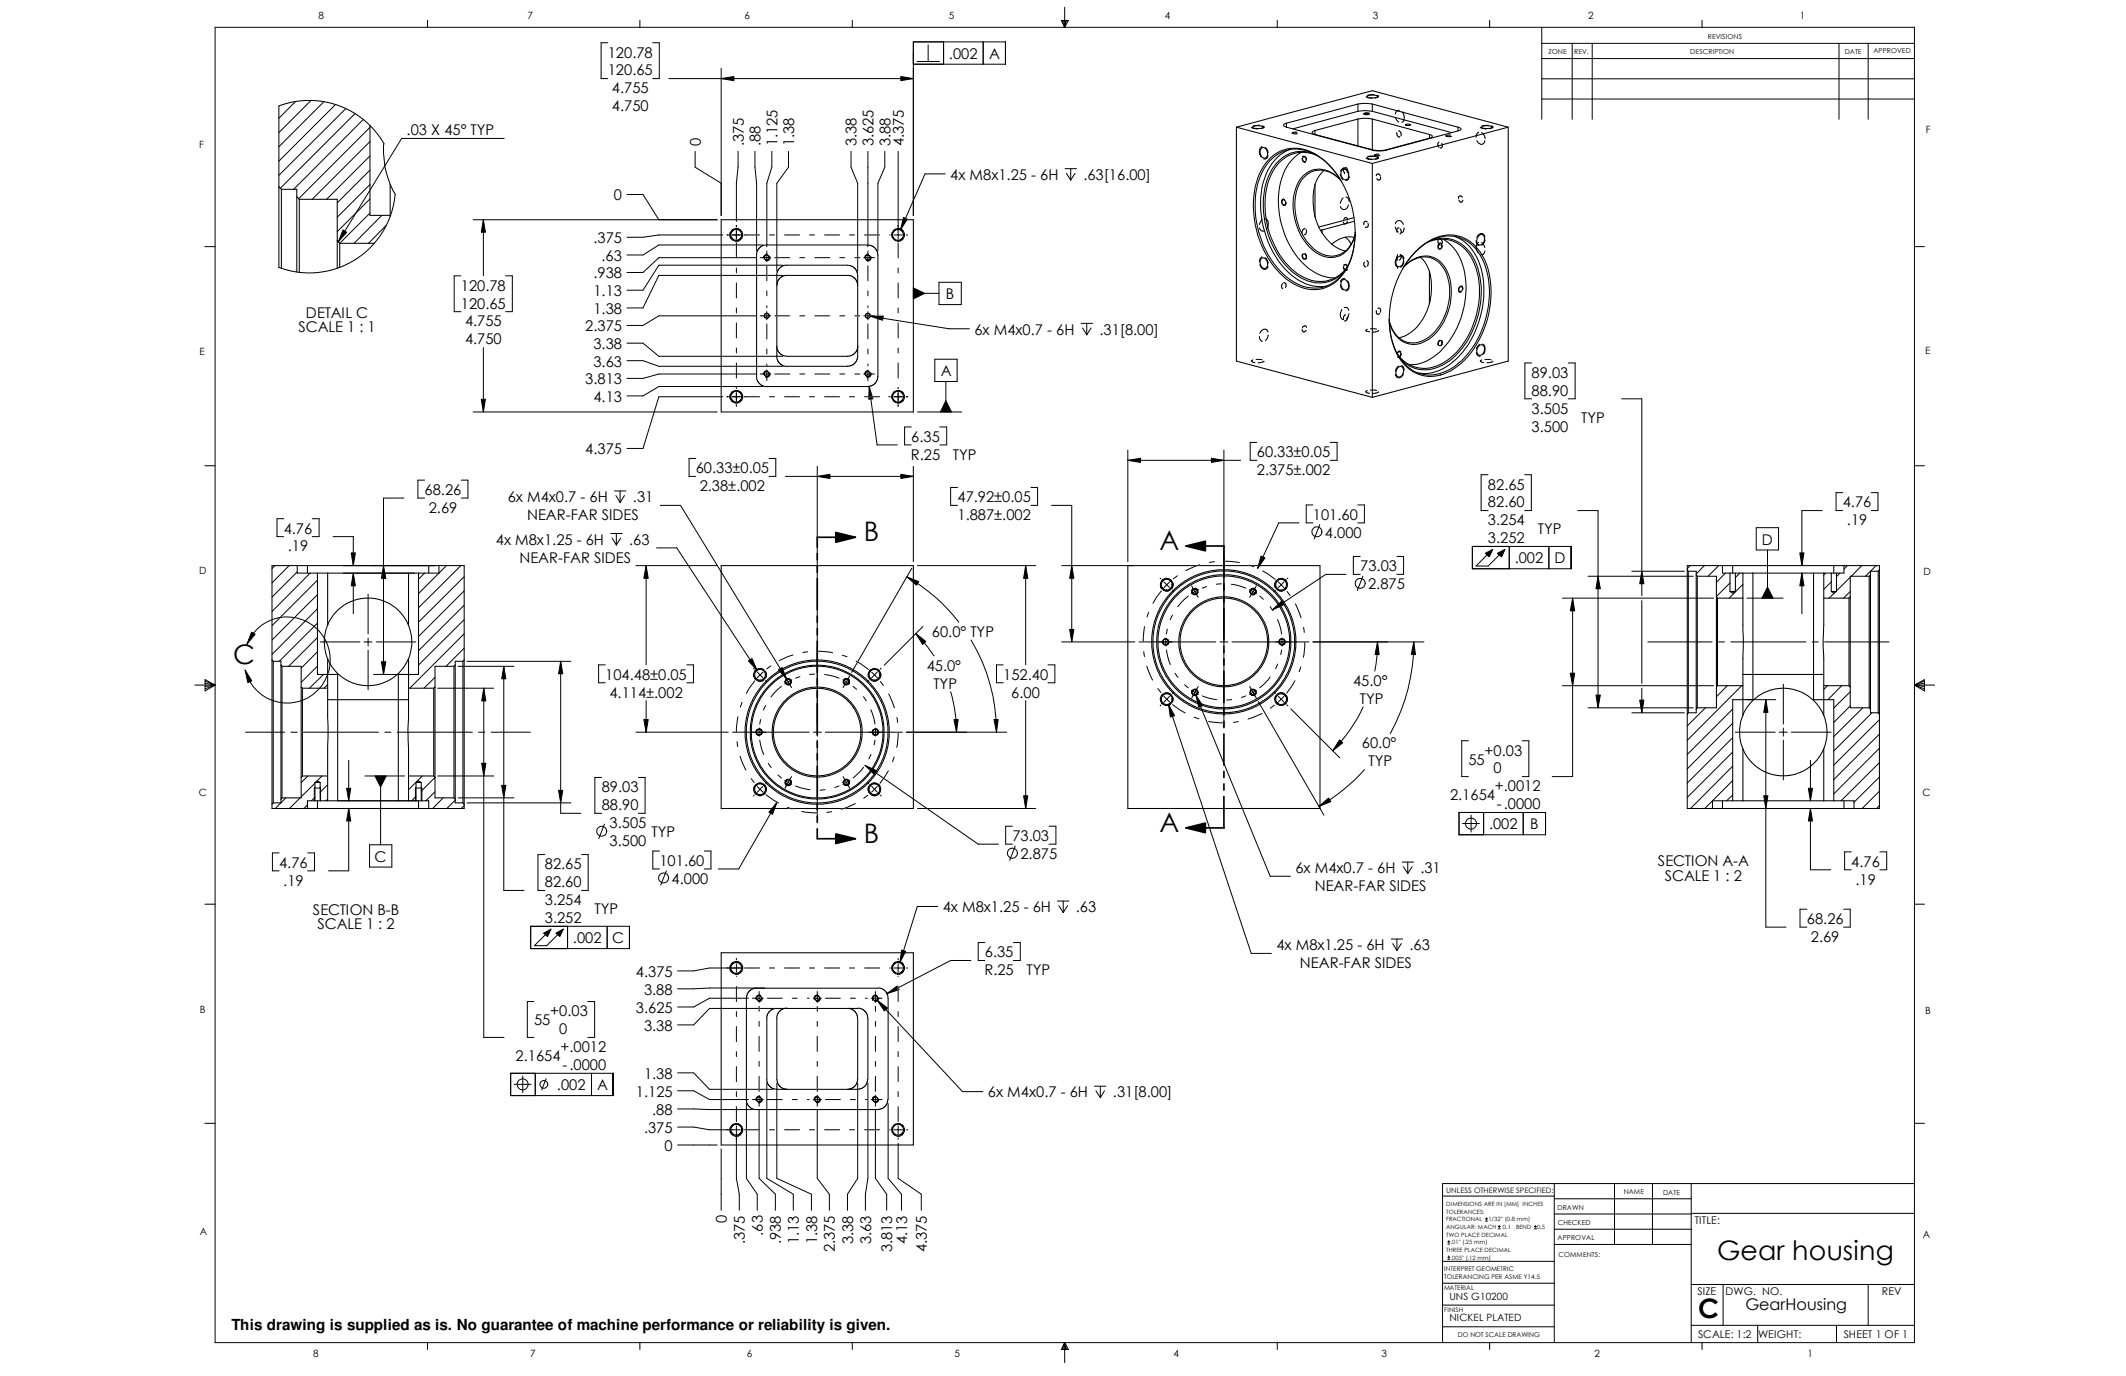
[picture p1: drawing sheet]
<svg xmlns="http://www.w3.org/2000/svg" width="432mm" height="279mm" viewBox="0 0 432 279" stroke-linecap="round" stroke-linejoin="round" font-family="sans-serif">
<defs><g id="words">
<g font-size="5.5">
<text x="175.4" y="109.9">B</text>
<text x="235.5" y="111.7">A</text>
<text x="47.4" y="134.9">C</text>
<text x="175.4" y="171.2">B</text>
<text x="235.5" y="169">A</text>
<text x="348.8" y="255.8">Gear housing</text>
<text x="344.9" y="267.7">C</text>
</g>
<text font-size="3.3" x="354.5" y="266">GearHousing</text>
<text font-size="3.1" x="47" y="270">This drawing is supplied as is. No guarantee of machine performance or reliability is given.</text>
<g font-size="3">
<text x="123.4" y="11.7">120.78</text>
<text x="192.7" y="11.9">.002</text>
<text x="200.9" y="11.9">A</text>
<text x="123.4" y="15.3">120.65</text>
<text x="124.3" y="19">4.755</text>
<text x="124.3" y="22.6">4.750</text>
<text x="82.6" y="27.5">.03 X 45° TYP</text>
<text x="142.3" y="29.7" transform="rotate(-90 142.3 29.7)">0</text>
<text x="151" y="29.7" transform="rotate(-90 151 29.7)">.375</text>
<text x="154.5" y="29.7" transform="rotate(-90 154.5 29.7)">.88</text>
<text x="157.9" y="29.7" transform="rotate(-90 157.9 29.7)">1.125</text>
<text x="161.3" y="29.7" transform="rotate(-90 161.3 29.7)">1.38</text>
<text x="174" y="29.7" transform="rotate(-90 174 29.7)">3.38</text>
<text x="177.4" y="29.7" transform="rotate(-90 177.4 29.7)">3.625</text>
<text x="180.8" y="29.7" transform="rotate(-90 180.8 29.7)">3.88</text>
<text x="183.6" y="29.7" transform="rotate(-90 183.6 29.7)">4.375</text>
<text x="124.7" y="40.7">0</text>
<text x="193" y="36.5">4x M8x1.25 - 6H</text>
<text x="220" y="36.5">.63[16.00]</text>
<text x="120.5" y="49.4">.375</text>
<text x="122.2" y="53">.63</text>
<text x="93.6" y="59">120.78</text>
<text x="120.5" y="56.5">.938</text>
<text x="62.1" y="64.6">DETAIL C</text>
<text x="93.6" y="62.7">120.65</text>
<text x="120.5" y="60.1">1.13</text>
<text x="120.5" y="63.7">1.38</text>
<text x="192.1" y="60.7">B</text>
<text x="60.6" y="67.5">SCALE 1 : 1</text>
<text x="94.4" y="66.3">4.755</text>
<text x="94.4" y="69.9">4.750</text>
<text x="118.9" y="67.3">2.375</text>
<text x="120.5" y="70.9">3.38</text>
<text x="197.9" y="67.9">6x M4x0.7 - 6H</text>
<text x="223.3" y="67.9">.31[8.00]</text>
<text x="120.5" y="74.4">3.63</text>
<text x="191.1" y="76.4">A</text>
<text x="311.1" y="76.7">89.03</text>
<text x="118.9" y="78">3.813</text>
<text x="120.5" y="81.6">4.13</text>
<text x="311.1" y="84">3.505</text>
<text x="311.1" y="80.3">88.90</text>
<text x="185.1" y="89.7">6.35</text>
<text x="311.1" y="87.6">3.500</text>
<text x="321.2" y="85.8">TYP</text>
<text x="118.9" y="92.2">4.375</text>
<text x="185" y="93.3">R.25</text>
<text x="193.5" y="93.3">TYP</text>
<text x="255.3" y="92.8">60.33±0.05</text>
<text x="86.2" y="100.5">68.26</text>
<text x="103.1" y="102">6x M4x0.7 - 6H</text>
<text x="128.5" y="102">.31</text>
<text x="141.3" y="96.1">60.33±0.05</text>
<text x="142.1" y="99.7">2.38±.002</text>
<text x="194.5" y="102">47.92±0.05</text>
<text x="255.3" y="96.5">2.375±.002</text>
<text x="302.2" y="99.4">82.65</text>
<text x="87.1" y="104.1">2.69</text>
<text x="107.1" y="105.6">NEAR-FAR SIDES</text>
<text x="194.5" y="105.6">1.887±.002</text>
<text x="266.7" y="105.5">101.60</text>
<text x="302.2" y="106.7">3.254</text>
<text x="302.2" y="103">82.60</text>
<text x="374.3" y="103">4.76</text>
<text x="375.1" y="106.7">.19</text>
<text x="57.6" y="108.3">4.76</text>
<text x="58.5" y="112">.19</text>
<text x="100.7" y="110.6">4x M8x1.25 - 6H</text>
<text x="127.8" y="110.6">.63</text>
<text x="269.1" y="109.2">4.000</text>
<text x="302.2" y="110.3">3.252</text>
<text x="312.3" y="108.5">TYP</text>
<text x="357.8" y="110.6">D</text>
<text x="105.5" y="114.3">NEAR-FAR SIDES</text>
<text x="276.3" y="116">73.03</text>
<text x="277.9" y="119.6">2.875</text>
<text x="307.6" y="114.4">.002</text>
<text x="315.7" y="114.4">D</text>
<text x="189.3" y="129.3">60.0° TYP</text>
<text x="188.2" y="136.2">45.0°</text>
<text x="122.9" y="138">104.48±0.05</text>
<text x="123.8" y="141.6">4.114±.002</text>
<text x="189.6" y="139.8">TYP</text>
<text x="203.8" y="138">152.40</text>
<text x="205.4" y="141.6">6.00</text>
<text x="274.8" y="139.3">45.0°</text>
<text x="276.2" y="142.9">TYP</text>
<text x="276.6" y="152">60.0°</text>
<text x="278" y="155.6">TYP</text>
<text x="298.2" y="155.2">55</text>
<text x="301.5" y="153.4">+0.03</text>
<text x="122.2" y="160.9">89.03</text>
<text x="303.4" y="157.1">0</text>
<text x="303.6" y="160.7">+.0012</text>
<text x="122.2" y="164.5">88.90</text>
<text x="294.5" y="162.5">2.1654</text>
<text x="304" y="164.3">-.0000</text>
<text x="123.8" y="168.1">3.505</text>
<text x="123.8" y="171.8">3.500</text>
<text x="132.3" y="170">TYP</text>
<text x="205.6" y="170.8">73.03</text>
<text x="302.4" y="168.4">.002</text>
<text x="310.8" y="168.4">B</text>
<text x="56.7" y="176.2">4.76</text>
<text x="57.5" y="179.8">.19</text>
<text x="76.1" y="175">C</text>
<text x="110.7" y="176.5">82.65</text>
<text x="133.9" y="175.8">101.60</text>
<text x="136.4" y="179.5">4.000</text>
<text x="207.3" y="174.4">2.875</text>
<text x="263.1" y="177.3">6x M4x0.7 - 6H</text>
<text x="288.5" y="177.3">.31</text>
<text x="336.7" y="175.9">SECTION A-A</text>
<text x="338.1" y="178.9">SCALE 1 : 2</text>
<text x="376" y="176">4.76</text>
<text x="376.9" y="179.6">.19</text>
<text x="63.5" y="185.8">SECTION B-B</text>
<text x="110.7" y="183.8">3.254</text>
<text x="110.7" y="180.2">82.60</text>
<text x="120.8" y="185.6">TYP</text>
<text x="191.5" y="185.3">4x M8x1.25 - 6H</text>
<text x="218.5" y="185.3">.63</text>
<text x="267" y="180.9">NEAR-FAR SIDES</text>
<text x="64.5" y="188.7">SCALE 1 : 2</text>
<text x="110.7" y="187.5">3.252</text>
<text x="116.4" y="191.5">.002</text>
<text x="124.3" y="191.5">C</text>
<text x="367" y="187.6">68.26</text>
<text x="367.8" y="191.3">2.69</text>
<text x="200" y="194.4">6.35</text>
<text x="259.2" y="193">4x M8x1.25 - 6H</text>
<text x="264" y="196.6">NEAR-FAR SIDES</text>
<text x="286.3" y="193">.63</text>
<text x="129.2" y="198.3">4.375</text>
<text x="130.8" y="202">3.88</text>
<text x="199.9" y="198">R.25</text>
<text x="208.5" y="198">TYP</text>
<text x="108.5" y="208.2">55</text>
<text x="111.8" y="206.4">+0.03</text>
<text x="129.2" y="205.7">3.625</text>
<text x="130.8" y="209.3">3.38</text>
<text x="104.7" y="215.5">2.1654</text>
<text x="113.6" y="210">0</text>
<text x="113.8" y="213.7">+.0012</text>
<text x="113.1" y="221.4">.002</text>
<text x="114.3" y="217.3">-.0000</text>
<text x="121.3" y="221.4">A</text>
<text x="130.8" y="219">1.38</text>
<text x="129.2" y="222.7">1.125</text>
<text x="132.5" y="226.4">.88</text>
<text x="200.7" y="222.8">6x M4x0.7 - 6H</text>
<text x="226" y="222.8">.31[8.00]</text>
<text x="130.8" y="230">.375</text>
<text x="135" y="233.7">0</text>
<text x="147.6" y="248.4" transform="rotate(-90 147.6 248.4)">0</text>
<text x="154.9" y="250.9" transform="rotate(-90 154.9 250.9)">.63</text>
<text x="151.3" y="252.6" transform="rotate(-90 151.3 252.6)">.375</text>
<text x="158.6" y="252.6" transform="rotate(-90 158.6 252.6)">.938</text>
<text x="162.3" y="252.6" transform="rotate(-90 162.3 252.6)">1.13</text>
<text x="165.9" y="252.6" transform="rotate(-90 165.9 252.6)">1.38</text>
<text x="169.6" y="254.3" transform="rotate(-90 169.6 254.3)">2.375</text>
<text x="173.3" y="252.6" transform="rotate(-90 173.3 252.6)">3.38</text>
<text x="176.9" y="252.6" transform="rotate(-90 176.9 252.6)">3.63</text>
<text x="181.2" y="254.3" transform="rotate(-90 181.2 254.3)">3.813</text>
<text x="184.2" y="252.6" transform="rotate(-90 184.2 252.6)">4.13</text>
<text x="188.3" y="254.3" transform="rotate(-90 188.3 254.3)">4.375</text>
</g>
<g font-size="2.2">
<text x="344.2" y="248.6">TITLE:</text>
<text x="344.8" y="262.9">SIZE</text>
<text x="350.5" y="262.9">DWG. NO.</text>
<text x="382.2" y="263">REV</text>
<text x="344.9" y="271.7">SCALE: 1:2</text>
<text x="357.1" y="271.7">WEIGHT:</text>
<text x="374.5" y="271.7">SHEET 1 OF 1</text>
</g>
<g font-size="2">
<text x="64.7" y="3.9">8</text>
<text x="107.1" y="3.9">7</text>
<text x="151.2" y="3.9">6</text>
<text x="192.7" y="3.9">5</text>
<text x="236.6" y="3.9">4</text>
<text x="278.8" y="3.9">3</text>
<text x="322.5" y="3.9">2</text>
<text x="365.5" y="3.9">1</text>
<text x="391.2" y="27.1">F</text>
<text x="40.4" y="30.1">F</text>
<text x="391" y="71.9">E</text>
<text x="40.5" y="72.1">E</text>
<text x="40.4" y="116.5">D</text>
<text x="390.7" y="116.7">D</text>
<text x="40.4" y="161.5">C</text>
<text x="390.5" y="161.7">C</text>
<text x="40.6" y="205.8">B</text>
<text x="391" y="205.9">B</text>
<text x="40.6" y="250.8">A</text>
<text x="390.6" y="251.5">A</text>
<text x="294.4" y="263.9">UNS G10200</text>
<text x="294.4" y="268.2">NICKEL PLATED</text>
<text x="63.6" y="275.5">8</text>
<text x="107.7" y="275.5">7</text>
<text x="151.7" y="275.5">6</text>
<text x="193.8" y="275.5">5</text>
<text x="238.3" y="275.5">4</text>
<text x="280.6" y="275.5">3</text>
<text x="323.8" y="275.5">2</text>
<text x="367.1" y="275.5">1</text>
</g>
<text font-size="1.5" x="293.7" y="242.2">UNLESS OTHERWISE SPECIFIED:</text>
<g font-size="1.4">
<text x="314.5" y="10.9">ZONE</text>
<text x="319.7" y="10.9">REV.</text>
<text x="343.3" y="10.9">DESCRIPTION</text>
<text x="346.8" y="8">REVISIONS</text>
<text x="374.7" y="10.9">DATE</text>
<text x="380.5" y="10.8">APPROVED</text>
<text x="316.4" y="245.6">DRAWN</text>
<text x="329.8" y="242.5">NAME</text>
<text x="337.8" y="242.6">DATE</text>
<text x="316.4" y="251.8">APPROVAL</text>
<text x="316.4" y="248.8">CHECKED</text>
<text x="316.5" y="255.3">COMMENTS:</text>
<text x="296.1" y="271.6">DO NOT SCALE DRAWING</text>
</g>
<g font-size="1.3">
<text x="293.3" y="262">MATERIAL</text>
<text x="293.3" y="258">INTERPRET GEOMETRIC</text>
<text x="293.3" y="259.7">TOLERANCING PER ASME Y14.5</text>
<text x="293.3" y="266.4">FINISH</text>
</g>
<g font-size="1.2">
<text x="293.8" y="244.9">DIMENSIONS ARE IN [MM] INCHES</text>
<text x="293.8" y="251.1">TWO PLACE DECIMAL</text>
<text x="293.8" y="246.5">TOLERANCES:</text>
<text x="293.8" y="248">FRACTIONAL</text>
<text x="293.8" y="249.6">ANGULAR: MACH</text>
<text x="302.3" y="248">1/32'' (0.8 mm)</text>
<text x="305.2" y="249.6">0.1</text>
<text x="307.9" y="249.6">BEND</text>
<text x="312.2" y="249.6">0.5</text>
<text x="293.8" y="254.2">THREE PLACE DECIMAL</text>
<text x="294.6" y="252.6">.01&quot; (.25 mm)</text>
<text x="294.6" y="255.8">.005&quot; (.12 mm)</text>
</g>
</g></defs>
<g fill="none" stroke="#000" stroke-width=".2">
<path d="M43.7 5.5h345.1v267.1h-345.1zM86.8 4.1v1.4M123.4 8.7h-1.3v7.3h1.3M130 4.1v1.4M132.5 8.7h1.4v7.3h-1.4M135.8 16h49.7M146.5 16l2.6-.5v.9zM146.5 13.9v29.9M173.1 4.1v1.4M183 15.5l2.5 .5-2.5 .4zM185.5 13h18.7v-4.5h-18.7v35.3M186.3 12.5h4.5"/>
<path d="M188.5 9.1v3.4M191.6 8.5v4.5M199.7 8.5v4.5M215.6 4.1h1.4l-.8 1.4zM215.7 4.1l.5 1.4M216 4.1l.2 1.4M216.2 1.5v4M216.5 4.1l-.3 1.4M216.6 4.1l-.4 1.4M259.4 4.1v1.4M277.5 19.6l1.2 .3M279.1 19.2l-1.3 .1"/>
<path d="M279.6 19.3l.3 .1 .1 .3-.7 .2M302.6 4.1v1.4M313.1 11.9h75.7M313.1 16h75.7M313.1 8.8h75.7M313.1 5.5v18.7M319.3 8.8v15.4M323.4 8.8v15.4M345.7 4.1v1.4M373.5 8.8v15.4M379.4 8.8v15.4M56.6 21.5l2.6-.8 2.5-.3 3.5 .1 3.6 .9 2.3 1 2.6 1.7 1.9 1.8 1.6 2 .8 1.2"/>
<path d="M60 20.6l-3.4 3.4M63.2 20.4l-6.6 6.5M65.8 20.7l-9.2 9.1M68.2 21.2l-11.6 11.5M70.2 22.1l-13.6 13.5M72.1 23.1l-15.2 15.1M73.8 24.3l-14.2 14.1M75.1 25.9l-14.4 14.4M75.1 28.7l-11.7 11.8M75.1 31.7l-8.8 8.8M75.1 34.5l-6.6 6.7M75.1 37.5l-6.6 6.6"/>
<path d="M80.3 39.4l-.3 2.1-.7 2.3-1.6 3.3-1.8 2.5-1.4 1.4-2.4 1.7-3.4 1.7-1.4 .5-2.6 .4-2.7 .1-1.5-.1-2-.4-1.9-.6M102.4 28.1h-20.8l-12.9 21M127.3 39.5h3.3l3.2 5.1M141.2 30.7v3.3l5.3 3.2M149.9 30.7v3.3l-.3 3.2v7.8M153.3 30.7v3.3l.4 3.2v13.8M156.8 30.7v3.3l-1.1 3.2v12.9M160.1 30.7v3.3l-2.3 3.2v17.9M172.8 30.7v3.3l1.4 3.2v17.9M176.3 30.7v19.4M179.7 30.7v3.3l-1.4 3.2v13.8M182.4 30.7v17.8"/>
<path d="M192 35.3h-4.1l-5 11.4M216.3 34.2h2.4M216.6 35.2l.9 1.4M217.5 34.2v2.4M218.4 35.2l-.9 1.4M254.2 25.9l1.2 .3M255.9 25.4l-1.3 .1M256.3 29.8a1.33 1.33 0 0 0-.1 2.1M256.4 25.6l.3 .1v.2l-.7 .2M256.9 29.9l.4 .3 .3 .8M257.6 31.6a.7 .7 0 0 1-1 .7M263.4 26.8l-1 .2 .4 .2 .7-.1"/>
<path d="M264.5 32.1v.5a.45 .45 0 0 0 .7 .3M264.5 31.9l.1-.1a.55 .55 0 0 1 .7 .5M272.2 35.3l.6 1.1M272.8 34.2a1.06 1.06 0 0 1 1.1 .9M272.8 34.2l-.6 .5M272.8 34.2v.5l.3 .4M273 34l-.2 .2M273.1 35.1h.1M273.3 34l.4 .5-.1 .5M273.9 35.1h.1M274 35.7a.76 .76 0 0 1-.7 1M277.5 32.1l.5 .2 .7 .1"/>
<path d="M278 22.9l-1 .2 .4 .2 .6-.1M279.1 31.7h-1.3M279.5 35.7v-.1a.38 .38 0 0 1 .6-.3l.3 .4M279.6 31.8l.3 .1 .1 .2-.7 .2M280.1 31.3l-1 .2 .7 .2 .4-.2M280.4 35.9v.1a.42 .42 0 0 1-.1 .4 .42 .42 0 0 1-.5 .1l-.1-.2M283.4 23.8l.4 .7 .3 .3M283.7 26.9v.3a.51 .51 0 0 0 .6 .6M284.1 26.5l.4 .4v.7M284.2 22.4a.82 .82 0 0 0-.8 .8M284.7 22.7a1.48 1.48 0 0 1 0 2.1M292.3 28.8l-.1 .1a.71 .71 0 0 0 .1 1"/>
<path d="M292.8 29.1l.1 .2a.51 .51 0 0 1-.4 .8M293.7 27.6h.1M293.7 27.6l1.1 .1M294.6 27.4l-.9 .2M299.9 28.5a.83 .83 0 0 0 .9 .8 .83 .83 0 0 0 .8-.8M300.3 26.8a1.03 1.03 0 0 0-.5 1.1M300.7 25.9l1.2 .3M300.9 26.9l.3 .2 .4 .8M301.6 27.9h.1M302.3 25.4l-1.2 .1M302.6 26.1h.1M302.9 25.6l.2 .1 .1 .2-.6 .2"/>
<path d="M313.1 20.1h75.7M41.6 50.1h2.1M69.7 46.7l.7 .5-1.7 1.9zM75.1 40.4l-6.6 6.6M75.1 43.3l-6.1 6.1M77.6 43.7l-5.7 5.7M78.4 45.8l-3.6 3.6M93.6 56h-1.4v7.3h1.4M96.1 44.6h49.6M98.2 44.6l.4 2.6h-.9zM98.2 44.6v11.4M102.7 56h1.4v7.3h-1.4"/>
<path d="M146.8 47.7h-13l-3.2 .5h-3.3M147.7 47.7h.2M148.3 48.2h.1M148.3 48.2l.5 .5M148.8 47.7h1.6M148.8 48.7l.6 .3 .5-.1M148.8 46.6a1.2 1.2 0 0 0-.5 1.6M149.4 46.4h.1M149.4 48.9h.5M149.4 46.4h.5M149.4 46.4l-.7 .3M149.6 45.8v.3"/>
<path d="M149.6 46.9v1.6M149.6 49.3v.3M149.9 46.4h.1M149.9 46.4l.8 .6 .1 .5M149.9 48.9h.1M150.5 48.5l-.6 .4M150.8 47.9h.1M150.8 47.4v.1M150.8 47.5v.4M150.8 47.9l-.3 .7M151.2 47.7h.3M153.5 52.3h-19.7l-3.2 3h-3.3"/>
<path d="M154.4 52.3h2.1M154.9 49.7h-21.1l-3.2 2.1h-3.3M155.7 51v2.1M155.8 51.6h-.1a.73 .73 0 0 0-.6 .8M156.3 52a.62 .62 0 0 1-.1 .8 .62 .62 0 0 1-.8 .1M159 53.8h-25.2l-3.2 5.1h-3.3M159 55.9h-25.2l-3.2 6.6h-3.3M175.4 52.3h2.2M176.3 51v2.1M176.4 51.7l-.1-.1a.66 .66 0 0 0-.7 .8M176.9 52.1a.62 .62 0 0 1-.2 .7 .62 .62 0 0 1-.7 .1M181.1 47.7l.1 .5 .5 .5"/>
<path d="M181.1 47.7l.1 .4M181.2 47.2l-.1 .5M181.6 46.7a1.23 1.23 0 0 1 1.8 .2M181.6 48.6l.7 .4 .5-.1M181.6 47.7h1.7M181.7 46.6l-.5 .6-.1 .5M182.3 46.4h.4M183.3 46.7l.4 .8M183.4 48.4l-.6 .5h-.5M183.5 44.2l.8 .3-1.4 2.2zM183.6 47.4l.1 .1M183.7 47.5v.4l-.4 .7"/>
<path d="M184.1 47.7h.3M185.5 58.5l2.3 1.1-2.3 1.1zM187.8 59.6h2.9M190.7 57.3h4.5v4.5h-4.5zM255.8 46.3a.73 .73 0 0 0 1 .6M255.9 53.8a.98 .98 0 0 0 1.4 .7l.2-.5M256.4 52.2a.96 .96 0 0 0-.6 .9M256.4 44.6l-.6 1M257 52.3l.4 .6 .2 .5M257 44.4a1.23 1.23 0 0 1 .2 2.1M260.5 57.6l-.2 .7 .3 .3M260.7 57.4h.2a.57 .57 0 0 1 .2 .9"/>
<path d="M260.9 40.5h.1M260.9 40.5l-.2-.1a.55 .55 0 0 0-.4 .9M261.1 58.3h.1M261.2 41v.4l-.2 .3-.5-.2M264.5 51.6v.6l.4 .5M265 51.5l.4 .7-.3 .4M265.1 46.5a.63 .63 0 0 0-.6 .8M265.3 46.7l.1 .3a.59 .59 0 0 1-.5 .7M272.2 57.8l.1 .5 .5 .6M272.8 40.2l-.6 1.1M272.8 54.3l.4 .6h.2l.3-.2M272.9 44.5l.5-.3 .2 .1 .1 .4"/>
<path d="M273 53.7h.2a.59 .59 0 0 1 .5 .7M273.2 56.6a.74 .74 0 0 0-1 .6M273.3 40a.9 .9 0 0 1 .7 1M273.6 57a1.38 1.38 0 0 1-.1 2.1h-.1M273.6 45l-.3 .5h-.2l-.3-.4M273.9 41.6a.84 .84 0 0 1-.7 .9 .84 .84 0 0 1-1-.6M277.1 53.2l-.1 .6 .2 .3h.2M277.6 52.9l.3 .4-.2 .8M277.7 45.1a.38 .38 0 0 0-.6 0l-.1 .5M277.8 45.3l.1 .3a.46 .46 0 0 1-.4 .6l-.2-.1M283.4 45.5a.79 .79 0 0 1 .7-.7 .79 .79 0 0 1 .8 .5l.1 .3M283.4 46.1l.1 .5 .5 .5"/>
<path d="M283.8 52.2a1.47 1.47 0 0 0 .1 2.1M283.9 54.3h.1M283.9 51.7l-.2 .5 .1 .5 .1 .1M284.1 46.3a.59 .59 0 0 0-.3 .9M284.2 52.8h.1M284.3 51.8a.72 .72 0 0 1 .9 .7M284.4 46.4l.2 .4a.54 .54 0 0 1-.3 .7M284.4 51.7a.75 .75 0 0 1-.1 1.1M284.5 54.2h.1M285.2 46.2a.76 .76 0 0 1-.6 1M285.2 53.2l-.3 .7-.4 .3M292.1 48.7v.7l.4 .3"/>
<path d="M292.2 48.5l.5 .2 .2 .7M292.8 49.4h.1M292.8 49.4a.53 .53 0 0 0-.6 .1 .53 .53 0 0 0-.1 .6M292.9 50v.1a.49 .49 0 0 1-.7 .4l-.1-.2M292.9 49.4h.1M296.2 58.4v.3a.44 .44 0 0 0 .5 .6M296.3 40.6a.42 .42 0 0 0 .3 .4 .42 .42 0 0 0 .4-.1l.1-.3M296.5 58.3l.3-.2a.47 .47 0 0 1 .3 .7M297 40a.41 .41 0 0 0-.5-.2 .41 .41 0 0 0-.3 .3v.2M299.8 48.8a.96 .96 0 0 0 .6 1.1M300.3 49.2a1.47 1.47 0 0 0-.1 2.2M300.9 49.3l.4 .3 .3 .7"/>
<path d="M301.6 50.9l-.3 .7-.3 .1-.2-.1M301.6 48.1a.72 .72 0 0 0-.4-.6 .72 .72 0 0 0-.8 .1l-.5 .6M301.6 48.7v.1M301.6 48.8l-.1 .4-.6 .6M388.8 50.1h2.1M98.2 70.6v13.1M127.3 69.7h3.3l3.2 2.6h25.2M127.3 73.2h3.3l3.2 1.2h25.2M148.7 79.6a1.27 1.27 0 0 1 1.8 .1 1.27 1.27 0 0 1-.1 1.7M148.8 79.5l-.5 .6v.5M149.4 79.3h.5M149.6 78.7v.2"/>
<path d="M149.6 79.8v1.6M153.5 64.1h-19.7l-3.2 2h-3.3M153.5 75.9h-19.7l-3.2 .9h-3.3M154.4 64.1h2.1M154.4 75.9h2.1M154.9 78.5h-21.1l-3.2 1.9h-3.3M155.7 63.3v1.6M155.7 75.1v2.2M155.8 75.3h-.1a.65 .65 0 0 0-.6 .7M156.3 75.7a.64 .64 0 0 1-.1 .7 .64 .64 0 0 1-.8 .1M175.4 64.1h2.2M175.4 75.9h2.2"/>
<path d="M176.3 63.3v1.6M176.3 75.1v2.2M176.4 75.3h-.1a.6 .6 0 0 0-.7 .7M176.5 78.5l.8 2.5-.9 .1zM176.5 78.5l1.6 11.8h4.1M176.8 64.2h2.6l-.2 .8zM176.8 64.2l16 2.6h4.1M176.9 75.7a.62 .62 0 0 1-.2 .7 .62 .62 0 0 1-.7 .1M181.5 79.6a1.33 1.33 0 0 1 1.9 .2M181.7 79.5l-.5 .6-.1 .5M182.3 79.3h.4M182.4 78.7v.2"/>
<path d="M182.4 79.8v1.6M183.3 79.6a1.24 1.24 0 0 1 0 1.9M189.9 72.9h4.5v4.6h-4.5zM192.1 77.5v3.9M219.6 65.7h2.3M219.9 66.6l.8 1.4M220.7 65.7v2.3M221.6 66.6l-.9 1.4M254.5 73.1l-.3 .2v.1l.7 .2M255.1 73l1.3 .1M255.8 68.3a.84 .84 0 0 0 .6 1M256.7 73.3a1.16 1.16 0 0 1-1.2 .4"/>
<path d="M257.5 67.4v-.1a.88 .88 0 0 0-1-.4 .88 .88 0 0 0-.6 .8M257.6 68l-.2 .6-.4 .5M264.5 66.9v.2a.36 .36 0 0 0 .6 .2l.2-.2M265.3 66.5v-.1a.45 .45 0 0 0-.4-.2 .45 .45 0 0 0-.4 .4M272.5 62.8a1.48 1.48 0 0 0 .2 2.1h.1M273 62.4a.67 .67 0 0 1 .9 .6M273.3 63.9l-.4 .4v.6M273.7 64.3v.4a.54 .54 0 0 1-.7 .5M274 63.7l-.1 .4-.5 .6M277.7 79.3l-.3 .2 .1 .1 .6 .2M277.7 66.8l-.3 .3 .1 .1 .7 .2M278.3 66.8h1.3"/>
<path d="M278.3 79.2l1.3 .1M279.5 63.1a.54 .54 0 0 0 .4 .7l.3-.1M279.9 62.6a.51 .51 0 0 1 .5 .2 .51 .51 0 0 1-.1 .6M280 79.5a1.16 1.16 0 0 1-1.2 .4M280 67.1a1.14 1.14 0 0 1-1.2 .3M284.1 74.3l-.7 1.1M284.5 71.5l-.4-.2-.4 .6M284.6 71.8v.3a.51 .51 0 0 1-.8 .4M284.6 74.3a.78 .78 0 0 1 .6 1M285 75.9a.83 .83 0 0 1-.8 .8 .83 .83 0 0 1-.8-.7M292.5 69l-.4 .5v.6M292.7 69.1l.2 .5-.2 .6"/>
<path d="M299.8 71.5a.69 .69 0 0 0 .9 .8M300.5 69.9l-.7 1M300.9 73.1l-.2 .2v.1l.7 .2M301.1 69.8a1.39 1.39 0 0 1 .1 2.2M301.6 73l1.3 .1M303.2 73.3a1.16 1.16 0 0 1-1.2 .4M311.1 73.7h-1.4v7.3h1.4M318.5 73.7h1.4v7.3h-1.4M41.6 94.6h2.1M86.2 97.5h-1.3v3.6h1.3M93.7 97.5h1.3v3.6h-1.3M96.1 83.7h49.6"/>
<path d="M97.7 81.1h.9l-.4 2.6zM124.8 99.7h2.3M125.9 99.7v2.3M141.3 93.1h-1.3v3.6h1.3M146.8 80.6h-13l-3.2 10.5h-3.3M147.7 80.6h.2M148.3 80.6v.4l.5 .6M148.3 80.6v.4M148.7 81.5l.7 .3M148.8 80.6h1.6M149.4 81.8h.1M149.6 82.2v.3"/>
<path d="M149.9 81.8h-.5M150.5 81.3l-.6 .5h-.5M151.2 80.6h.3M156.2 93.1h1.4v3.6h-1.4M159.5 96.7h26M166 96.7l2.6-.4v.9zM166 94.7v54.8M180.5 80.6h.3M181.1 80.6l.1 .4 .5 .6M181.1 80.6l.1 .3M181.2 80.1l-.1 .5M181.5 81.4l.8 .4"/>
<path d="M181.6 80.6h1.7M182.3 81.8h.1M182.4 82.2v.3M182.7 81.8h-.4M183 96.3l2.5 .4-2.5 .5zM183.4 81.3l-.6 .5h-.5M184.1 80.6h.3M185.1 86.7h-1.4v3.6h1.4M185.5 94.7v19.3M186.4 83.7h8.9M190.9 86.7h1.4v3.6h-1.4M192.1 81.4l1.2 2.3h-2.3z"/>
<path d="M194.5 99h-1.4v3.6h1.4M209.4 99h1.3v3.6h-1.3M229.1 93.5l2.5-.5v.9zM229.1 93.5h22.9M229.1 91.4v22.6M246 93l2.6 .5-2.6 .4zM248.6 91.4v39.8M255.3 89.8h-1.4v3.7h1.4M270.2 89.8h1.4v3.7h-1.4M302.2 96.4h-1.4v7.3h1.4M309.7 96.4h1.3v7.3h-1.3M329.4 81h4.1v35.5"/>
<path d="M388.8 94.6h2.1M55.8 114.9l-.6 .5M57.6 105.3h-1.3v3.7h1.3M58.7 114.9l-3.5 3.5M60.4 116.1l-5.2 5.1M63 116.4l-7.8 7.8M63.4 105.3h1.4v3.7h-1.4M64.5 117.8l-9.3 9.2M67.6 109h4.2v5.9M69.7 114.9h18.6M69.7 116.4h14.5M71.3 112.3h.9l-.4 2.6z"/>
<path d="M71.8 116.4l.4 2.6h-.9zM71.8 116.4v8.2M77.9 114.9l.5 2.5h-.9zM82 101.1h-4.1v35.8M86.2 116.4l-1.2 1.2M90.7 114.9l-5.7 5.6M93.6 114.9l-8.6 8.5M94.3 117.1l-9.3 9.2M94.3 120l-9.3 9.2M124 108.3h2.4M124.3 109.3l.9 1.4M125.1 100.6l.8 1.4"/>
<path d="M125.2 108.3v2.4M126.1 109.3l-.9 1.4M126.8 100.6l-.9 1.4M129.2 114.9h16.5M131.2 114.9l.5 2.5h-.9zM131.2 114.9v20.1M133.3 111.3h4.2l16.3 24.8M134.1 102.6h4.1l21.6 35.4M184.2 117.1l2.4 1-.5 .7zM184.2 117.1a35.7 35.7 0 0 1 10.5 9.2M185.2 115.4l-12.2 21.1M186.4 114.9h24"/>
<path d="M208.3 114.9l.4 2.5h-.8zM208.3 114.9v20.1M213.6 102.6h4.1v27.7M215.6 114.9h14.7M217.7 114.9l.4 2.5h-.8zM235.6 117.4l.2 .2M235.7 118.4v.6l.4 .6M235.8 119.2h.1M236 117.9l-.2 .4v.9M236.1 119.7a1.04 1.04 0 0 0 1.2 .2M236.2 117.6l-.2 .3M236.4 118.2l1.1 1.1"/>
<path d="M236.8 117.4a1.17 1.17 0 0 1 1.1 .5M237.1 117.4l-.9 .3M237.6 118.2l-1.2 1.1M237.7 117.6a1.29 1.29 0 0 1 .5 1.6M237.8 119.7l-.7 .3h-.5M238.1 119.9l.2 .2M238.2 118.4a1.02 1.02 0 0 1-.3 1.2M242 119l.7 1.1M242.1 119.8v.3M242.2 119.7l-.1 .1M242.7 119.5h.1M242.8 119.5l-.5 .1-.2 .2"/>
<path d="M242.8 119.5h.2M243 119.5l.2 .2M243 119.5a.72 .72 0 0 1 .2 .9M243.4 119.7l-.7 .4M253.8 119.7l.7 .4M253.9 120l-.1 .1M254.2 119.5h.1M254.3 119.5l-.5 .6M254.5 119.5h.3l.3 .4M254.5 119.5h-.2M254.5 119.5h.1M255.1 119.8v.1"/>
<path d="M255.1 119.9v.5M255.2 119l-.7 1.1M256.1 112.9l.8 .4-1.5 2.1zM258.9 118.4v.5l.3 .6M259 119.1h.1M259 119.9l-.1 .2M259.2 117.9l-.3 .7 .1 .5M259.2 119.6a1.07 1.07 0 0 0 1.2 .4M259.6 118.2l.6 .5M259.7 117.5a1.26 1.26 0 0 1 1.5 .5M260.2 118.7l.6 .6M260.2 118.7l-.6 .6"/>
<path d="M260.4 117.5h-.4l-.8 .4M260.8 118.2l-.6 .5M261 117.7a1.26 1.26 0 0 1 0 2M261.2 119.4a1.12 1.12 0 0 1-1.4 .5M261.6 117.4l-.2 .2M263.8 106.2h-4.1l-4.3 9.2M266.7 102.5h-1.4v3.7h1.4M268.1 106.5l-1.2 2.9M273.4 116.6h-4.1l-10.9 7.2M275.8 102.5h1.3v3.7h-1.3M276.3 113h-1.4v3.6h1.4M276.8 117l-1.1 2.9"/>
<path d="M283.7 113h1.4v3.6h-1.4M299 111h20.1v4.5h-20.1zM301.7 112.4l1.5-.9-.7 1.6zM302 112.7l-2.2 2.2h2.5l2.2-2.2M304.1 112.4l1.6-.9-.7 1.6zM306.5 111v4.5M314.6 111v4.5M320.5 103.7h4.1v40M322.5 117h21.4M324.6 117l.4 2.5h-.9zM331.4 116h10.7M333.5 116l.4 2.5h-.9z"/>
<path d="M333.5 117.5v3.4M343.3 114.9l-.6 .5M346.2 114.9l-1.7 1.6M349.1 114.9l-2.2 2.1M350.4 116.4l-1.8 1.8M351.4 118.4l-2.8 2.7M353.4 116.4l-.9 .9M354 118.7l-2.8 2.8M356.7 107.1h4.5v4.6h-4.5zM359 119.2l1.1 2.3h-2.3zM359 111.7v7.5M365.5 112.3h.9l-.4 2.6z"/>
<path d="M366 116.4l.4 2.6h-.9zM366 116.4v8.2M370.1 103.7h-4.1v11.2M370.8 116.4l-.4 .4M371.9 118.2l-1.5 1.5M373.7 116.4l-.7 .7M374.3 100h-1.4v3.7h1.4M375.2 114.9l-.7 .7M375.8 117.2l-2.8 2.8M378.1 114.9l-2.1 2.1M380.1 100h1.3v3.7h-1.3M381 114.9l-2.1 2.1"/>
<path d="M39.6 139.1h4.1M41.7 138l2 1.1-2 1.2zM41.7 138.3l2 .8M41.7 138.7l2 .4M43.7 139.1l-2 .8M43.7 139.1l-2 .3M49.8 136.1l1.3 2.2-.8 .3zM50.2 130.8a8.8 8.8 0 0 1 13.7-3.5 8.8 8.8 0 0 1-1 14.2 8.8 8.8 0 0 1-13.1-5.4M51.1 128.4l.7 .4-1.6 2zM64.5 120.7l-9.3 9.3M64.5 123.6l-9.3 9.3M64.5 126.5l-7.8 7.8"/>
<path d="M64.5 129.5l-5.9 5.8M64.5 132.3l-3.3 3.4M64.5 135.3l-3.3 3.3M65 130.3h8.1M65.7 136.9l-2.8 2.8M66.5 139l-.7 .7M73.9 130.3h1.7M74.8 120.6v8.1M74.8 129.5v1.7M74.8 132v8.1M75.9 136.9h6.3M76.4 130.3h8.1"/>
<path d="M77.5 134.4h.9l-.5 2.5zM83.1 136.9l-.1 .2M88.3 137.5l-2.2 2.2M88.9 139.7h11.4M93 135.3h11.4M94.3 128.7l-11.1 11M94.3 122.9l-9.3 9.2M94.3 125.8l-9.3 9.2M94.3 131.6l-3.7 3.7M94.8 134.3h21.2M98.3 139.7l.4 2.6h-.9zM98.3 139.7v71h4.1"/>
<path d="M102.3 135.3l.4 2.5h-.8zM102.3 135.3v45.5h4.1M113.9 134.3l.4 2.5h-.8zM113.9 134.3v30.8h4.1M122.9 135h-1.3v3.6h1.3M139.5 135h1.3v3.6h-1.3M152 134.2l.7-.5 1.1 2.4zM153 135.7l.2 .2M153.1 137.2h.1M153.1 136.9a1.17 1.17 0 0 0 .4 1.1M153.3 137.8a1.24 1.24 0 0 0 1.6 .4M153.5 136.1l-.4 .6v.5"/>
<path d="M153.8 136.4l.6 .6M154.1 135.8h.5l.6 .3M154.4 137l-.6 .6M154.4 137l.5 .6M154.8 135.8a1.55 1.55 0 0 0-1.5 .5M155 136.5l-.6 .5M155.2 137.9a1.02 1.02 0 0 1-1.1 .4M155.3 136.2a1.04 1.04 0 0 1 .3 1.2M155.5 138.2l.2 .2M155.6 136.7a1.03 1.03 0 0 1-.3 1.1M158.1 136l.7-.4 1 2.4zM159.4 138.3v.1"/>
<path d="M159.4 138.4a.65 .65 0 0 0 .7 .7M159.4 138.4l.1 .2M159.4 137.2l.7 1.2M159.8 137.8h.1M159.9 137.8l-.5 .6M159.9 139l.2 .1M160.1 138.4l-.7 .5M160.1 137.8a.65 .65 0 0 1 .6 .6M160.1 137.8h-.2M160.1 137.8h.2M160.1 138.4l.7 1.2M160.2 139l-.1 .1"/>
<path d="M160.7 138.3v.1M160.7 138.4v.2M160.7 138.4a.65 .65 0 0 1-.6 .7M160.8 138l-.7 .4M171.2 138l.7 .4M171.3 138.6v.2M171.3 138.8a.64 .64 0 0 0 .9 .2M171.6 137.9a.68 .68 0 0 0-.3 .9M171.6 137.9l.5-.1 .2 .1M171.6 137.9l-.2 .1M171.7 137.8l-.1 .1M171.9 138.4l.7 .5"/>
<path d="M171.9 138.4l-.7 1.2M172.2 139h-.2M172.3 137.9l.2 .2M172.3 138.9l-.1 .1M172.5 138.1a.68 .68 0 0 1-.3 .9M172.5 138.1v.2M172.6 137.2l-.7 1.2M176.4 136.8a1.26 1.26 0 0 0 1.5 1.5M176.4 138.2l-.1 .2M176.9 136a1.35 1.35 0 0 0-.5 1.5M177 136.5l.6 .5M177.5 135.8a1.28 1.28 0 0 1 1.1 .4"/>
<path d="M177.6 137l.6 .6M177.6 137l-.6 .6M177.7 135.8h-.5l-.6 .4M178.2 136.4l-.6 .6M178.3 136a1.17 1.17 0 0 1 .5 1.4M178.9 136.8a1.36 1.36 0 0 1-1.6 1.5M179 135.7l-.2 .2M186 128.7l2 1.6-.6 .6zM186 128.7l2 2.1 1.7 2.4M187.5 127.2l-7.9 7.9M197.2 130a36.2 36.2 0 0 1 5.2 18.7M203.8 135h-1.4v3.6h1.4"/>
<path d="M212.9 135h1.3v3.6h-1.3M215.6 130.3h14.9M217.3 127.8h.8l-.4 2.5zM231.4 130.3h15.5M236.1 130.5l.1 .2M236.2 130.7a.62 .62 0 0 0 .9 .2M236.5 129.8a.59 .59 0 0 0-.3 .9M236.5 129.8l-.2 .1M236.7 129.7h.1M236.7 129.7l-.2 .1M236.7 129.7h.2l.4 .3M236.8 129.5v1.7"/>
<path d="M237.1 130.9h-.2M237.2 130.8l-.1 .1M237.2 129.9l.1 .1M237.3 130a.59 .59 0 0 1-.2 .9M237.3 130l.1 .2M242.1 120.1h.1M242.1 120.1v.2l.3 .4M242.4 120.7h.1M242.5 140h.4M242.7 120.1l-.7 .5M242.7 120.1l.7 1.2M243.2 120.4a.68 .68 0 0 1-.8 .3"/>
<path d="M243.2 120.4l-.1 .2M243.3 120.3l-.1 .1M243.4 139.4l-.7 1.2M247.8 130.3h1.6M248.6 132v15.6M250.2 130.3h15.7M253.8 120.1l.5 .6M253.8 120.1v.1M253.8 139.4l.7 1.2M254.2 120.7h.1M254.3 120.7l.2 .1M254.5 120.1l.7 .5"/>
<path d="M254.5 120.1l-.7 1.2M254.6 120.7l-.1 .1M254.7 140l.2 .1M255.1 120.4h.1M255.1 120.4l-.3 .3-.3 .1M258.4 123.8l1.9-1.8 .5 .8zM260.1 129.8a.64 .64 0 0 0-.2 1 .64 .64 0 0 0 1 0M260.1 129.8a.56 .56 0 0 1 .8 .2M260.1 129.8l-.2 .1M260.2 129.7l-.1 .1M260.4 129.5v1.7M260.9 130.7v.1"/>
<path d="M260.9 130l.1 .5-.1 .3M260.9 130v.1M266.7 130.3h22.5M279.8 130.3l.3 2.6h-.8zM279.8 130.3l-.1 2.3-.5 3.7M287.1 130.3l.4 2.6h-.9zM287.1 130.3a37.8 37.8 0 0 1-4.7 18.7M317.3 139.2h30.7M317.3 121.5h30.7M318.9 136.7h.9l-.4 2.5zM319.4 121.5l.4 2.5h-.9zM319.4 121.5v36.2h-4.1"/>
<path d="M333.5 122v16.8M333.5 139.7v3.5M334.7 130.3h13M349 130.3h1.3M350.8 139.2l-2.2 2.3M351.5 130.3h15.3M353.7 139.2l-11 11.1M354.8 121.5h7.4M362.2 138.9v8.1M368 130.3h1.3M370.6 130.3h13.1M371.2 139.2l-.8 .8"/>
<path d="M372.7 120.3l-1.2 1.2M374.1 139.2l-2.8 2.9M375.8 120.1l-1.4 1.4M388.8 139.1h4.1M388.8 139.1l2.1 .3M388.8 139.1l2.1 .8M388.8 139.1l2.1-1.1v2.3zM390.9 138.7l-2.1 .4M390.9 138.3l-2.1 .8M49.9 148.7h7.9M59.1 148.7h1.3M61.6 148.7h15.3"/>
<path d="M62.5 157.6l-1.3 1.3M64 159l-2.8 2.8M64 159.9l-.2 .1M65 159.9h.1M65 159.9l.1 .1M65.4 157.6l-1.1 1.1M66.5 159.3l-1.5 1.6M70.8 154.4v8.2M74.1 157.6h8.1M76.2 157.6h2.2l-1.1 2.2zM77.3 159.8v11.7M78.1 148.7h1.3"/>
<path d="M80.7 148.7h15.2M84.5 159.9l-.1 .1M85.6 159.9h.1M85.6 159.9l.1 .1M85.8 157.6l-2.8 2.8M88.3 157.9l-2.7 2.8M88.9 157.6h11.4M97.2 148.7h1.3M97.8 155h.9l-.4 2.6zM99.7 148.7h8M101.9 159.5h.8l-.4 2.5zM122.2 157.9h-1.4v7.2h1.4"/>
<path d="M129.2 148.7h18.7M129.7 157.9h1.3v7.2h-1.3M130.8 146.1h.9l-.5 2.6zM131.2 142.3v6.4M148.8 148.7h15.5M153.1 159.8a1.28 1.28 0 0 0 .5 1.5M153.6 148.3a.62 .62 0 0 0 .2 .9M153.8 148.1l-.2 .2M153.8 159.7l.6 .6M153.8 149.2l.3 .1M154.1 159h.4l.7 .3M154.2 147.8v1.7"/>
<path d="M154.7 148.3h.1M154.7 148.3a.62 .62 0 0 0-1.1 0M154.7 148.3l.1 .2-.1 .5M154.7 159h.1M154.7 149a.68 .68 0 0 1-.9 .2M154.7 149l-.1 .1M154.7 159a1.24 1.24 0 0 0-1.6 1.5M154.8 148.8l-.1 .2M154.9 159.7l-.5 .6M155.2 159.3l.5 .7v.5M155.6 159.9a1.13 1.13 0 0 1-.5 1.4M155.7 158.9l-.2 .2"/>
<path d="M159.4 158.5l.7 .4M159.7 159.4h.1M159.7 159.4l.2 .1 .5-.1M159.8 158.3a.59 .59 0 0 1 .9 .3M159.8 158.3a.65 .65 0 0 0-.1 1.1M159.8 158.3l-.1 .1M160.1 158.9l.7 .4M160.1 158.9l-.7 1.2M160.3 159.4h.1M160.5 158.4l.2 .2M160.6 159.3l-.2 .1M160.7 158.6a.65 .65 0 0 1-.3 .8"/>
<path d="M160.7 158.6v.1M160.8 157.7l-.7 1.2M165.2 148.7h1.6M166 150.3v15.6M167.6 148.7h15.7M171.2 158.9l.5 .6M171.2 158.9a.66 .66 0 0 1 .7-.7 .66 .66 0 0 1 .7 .7M171.2 158.9v.1M171.2 157.7l.7 1.2M171.3 158.6l-.1 .3M171.6 159.4l.1 .1M171.7 159.5h.2"/>
<path d="M171.7 158.2h.3M171.9 158.9l-.7 .4M171.9 158.9l.7 1.2M172.1 159.5h-.2M172.6 158.9l-.1 .1M172.6 158.9a.59 .59 0 0 1-.7 .6M172.6 158.5l-.7 .4M175.7 155.4l2.4 1.1-.6 .7zM175.7 155.4l23 16h4.1M176.3 158.9l.1 .2M176.4 159.9a1.27 1.27 0 0 0 .2 1.2M176.6 159.4l-.3 .7v.5"/>
<path d="M177 159.7l.6 .6M177.2 148.5a.67 .67 0 0 1 1-.4 .67 .67 0 0 1 0 1.1M177.2 159a1.38 1.38 0 0 1 1.5 .6M177.3 148.2l-.1 .6 .3 .4M177.5 149.2h.1M177.8 147.8v1.7M177.8 159h.1M177.8 159h-.4l-.7 .4M178.2 159.7l-.6 .6M178.2 149.2h.1M178.2 149.2h-.7M178.4 159.3a1.24 1.24 0 0 1 0 2"/>
<path d="M184.1 148.7h20.4M193.1 140.5a28.9 28.9 0 0 1 1.2 8.2M193.8 146.1h.8l-.3 2.6zM201.9 146.1h.8l-.3 2.6zM208.3 142.3v21.9M235.7 141.8a1.17 1.17 0 0 0 .4 1.1M235.8 143.1l-.2 .2M235.9 142.7a1.29 1.29 0 0 0 1.5 .5M235.9 141.2l-.2 .9M236.1 141l-.2 .2M236.4 141.4l.6 .6M236.7 140.7h.5l.7 .4"/>
<path d="M237 142l.6 .5M237 142l-.6 .6M237.3 143l1.2 2.3-.8 .3zM237.3 143l16.8 50.6h4.1M237.4 140.8h.1M237.4 140.8h-.9l-.4 .2M237.5 141.4l-.5 .6M237.8 142.9a1.02 1.02 0 0 1-1.1 .3M237.9 141.1l.4 .8-.1 .4M238.2 142.3h.1M238.2 141.6l.1 .5-.4 .7M238.3 140.6l-.2 .2"/>
<path d="M242 140.2l.7 .4M242 140.6a.65 .65 0 0 0 .7 .6M242 140.6a.66 .66 0 0 1 .7-.6 .66 .66 0 0 1 .6 .6M242 140.6l.1 .2M242.1 140.3l-.1 .3M242.5 141.2h.2M242.7 140.6l.7 .4M242.7 140.6l-.7 1.2M242.9 141.1l1.4 2.2-.8 .3zM242.9 141.1l15.1 36.8h4.1M242.9 141.2h-.2M243.3 140.5v.1"/>
<path d="M243.3 140.6v.1M243.3 140.6a.59 .59 0 0 1-.6 .6M254 140.9l.2 .2M254 140.3h-.1M254 140.3l-.1 .5 .1 .2M254.1 140.1a.66 .66 0 0 1 .8 0 .66 .66 0 0 1 .2 .8M254.1 140.1l-.1 .2M254.1 140v.1M254.2 141.1l.2 .1M254.5 140.6l-.7 .4M254.5 140.6l.7 1.2M255.1 140.9a.62 .62 0 0 1-.9 .2"/>
<path d="M255.1 140.9l-.1 .1M255.1 140.7v.2M255.2 140.2l-.7 .4M255.6 142.5l13.3 23M258.9 140.6l.1 .2M259 141.5a1.26 1.26 0 0 0 .5 1.5M259.2 142.7a1.26 1.26 0 0 0 2 0M259.3 141l-.3 .7v.5M259.6 141.4l.6 .6M259.9 140.7h.4l.7 .3M260.2 142l-.6 .5M260.2 142l.6 .6"/>
<path d="M260.6 140.7h.1M260.6 140.7h-.5l-.7 .3M260.8 141.4l-.6 .6M261.1 141a1.07 1.07 0 0 1 .4 1.2M261.4 143.1l.2 .2M261.4 141.5a1.12 1.12 0 0 1-.5 1.5M262.2 143.9l9.9 10M272.1 150.2l.6 .6-2 1.6zM276.9 143.6a32.2 32.2 0 0 1-6.2 8.8M277.2 156.3a37.3 37.3 0 0 1-9.3 7.4M298.2 150.4h-1.3v7.3h1.3M309.2 150.4h1.3v7.3h-1.3"/>
<path d="M322.5 143.7h21.4M324.1 141.1h.9l-.4 2.6zM331.4 144.7h10.7M333 142.2h.9l-.4 2.5zM333.5 144.2v.5M346.4 143.7l-3.7 3.7M351.9 144l-9.2 9.2M351.9 146.9l-9.2 9.2M351.9 149.8l-9.2 9.2M351.9 152.7l-9.2 9.2M351.9 155.6l-8.5 8.6M351.9 158.5l-5.7 5.7"/>
<path d="M352.5 148.7h8.1M354 141.9l-.2 .2M354.8 142.1h5.9M358.6 142.1l.5 2.6h-.9zM358.6 142.1v46.2h4.2M361.4 148.7h1.6M362.2 147.8v1.7M362.2 150.3v8.1M363.8 148.7h8.1M367.7 154.4v8.2M375.8 140.5l-3.4 3.3M375.8 143.3l-3.4 3.4"/>
<path d="M378.3 143.7l-5.9 5.9M380.2 144.7l-7.8 7.8M381.7 146.1l-9.3 9.3M381.7 149.1l-9.3 9.2M381.7 151.9l-9.3 9.3M381.7 154.9l-7.8 7.7M381.7 157.8l-5.1 5.1M56.7 173.2h-1.4v3.6h1.4M57 163l-1.1 1.2M58 162l-.9 1M61 162l-2.2 2.2M62.4 163.4l-.7 .8"/>
<path d="M62.5 173.2h1.4v3.6h-1.4M63.8 160h1.3M63.8 160v2.6M64 161.9l-.8 .7M65.1 160v2.6M66.5 162.3l-.3 .3M68.7 164.2h17.6M68.7 162.6h16.1M70.4 160.1h.8l-.4 2.5zM70.8 164.2l.4 2.5h-.8zM70.8 164.2v12.6h-4.1M75.1 171.5h4.5v4.6h-4.5z"/>
<path d="M84.4 160v2.6M84.4 160h1.3M84.5 161.7l-.9 .9M85.7 160v2.6M88.3 160.8l-1.8 1.8M90 162l-2.1 2.2M92.5 162.5l-1.7 1.7M93 162h11.4M94.3 163.6l-.6 .6M94.8 163h21.2M110.7 173.5h-1.4v7.3h1.4M113.5 160.5h.8l-.4 2.5z"/>
<path d="M118.1 173.5h1.4v7.3h-1.4M122.8 167.3l-1.2 3M133.9 172.8h-1.3v3.6h1.3M135.3 176.8l-1.1 2.9M143 172.8h1.4v3.6h-1.4M153.2 161.5l-.2 .1M153.4 161a1.17 1.17 0 0 0 1.1 .5M154.4 160.3l.6 .5M154.4 160.3l-.6 .6M155.4 161a1.2 1.2 0 0 1-1.2 .5M157.8 162.9l-.9 2.5-.7-.5zM157.8 162.9l-7.8 13.5h-4.1"/>
<path d="M176.7 161.1l.7 .4h.4M177.6 160.3l-.6 .5M177.6 160.3l.6 .6M178.6 161a1.09 1.09 0 0 1-1.5 .5M178.8 161.5l.2 .1M186.4 164.2h24M205.6 167.8h-1.3v3.6h1.3M206.2 171.8l-1.1 2.9M207.9 161.6h.8l-.4 2.6zM213.1 167.8h1.4v3.6h-1.4M267.9 163.7l1.9-1.6 .5 .7zM284.8 175h2.3"/>
<path d="M285 176l.9 1.4M285.9 175v2.4M286.8 176l-.9 1.4M296.3 165h17.6v4.5h-17.6zM297.1 167.2h3.4M298.8 165.5v3.5M301.3 165v4.5M309.4 165v4.5M351.9 161.4l-1.2 1.2M358.2 161.6h.9l-.5 2.6zM367.3 160.1h.8l-.4 2.5zM367.7 164.2l.4 2.5h-.8z"/>
<path d="M367.7 164.2v12.4h4.1M376 173h-1.4v3.6h1.4M381.7 160.7l-3.5 3.5M381.7 163.6l-.6 .6M381.8 173h1.4v3.6h-1.4M41.6 183.6h2.1M107.8 188.1h20v4.5h-20zM110.4 189.5l1.5-.9-.7 1.6zM110.7 189.8l-2.2 2.2h2.5l2.2-2.2M112.9 189.5l1.5-.9-.7 1.6zM115.3 188.1v4.5M123.3 188.1v4.5"/>
<path d="M148.3 197h.1M148.3 196.1v.9M148.3 196v.1M148.3 197l.5 .6M148.7 197.5l.7 .3h.5M148.8 195.5l-.5 .6M149.4 195.2h.1M149.4 195.2l.5 .1M149.4 197.8h.5M149.4 195.2l-.7 .3M149.6 194.6v.3M149.6 195.7v1.7"/>
<path d="M149.9 195.3h.1M149.9 197.7v.1M149.9 195.3l.6 .4M150.4 195.6l.4 .7M150.5 197.3l-.6 .5M150.7 196.6h-6.6l-3.2 .5h-3.3M150.8 196.3h.1M150.8 196.8h.1M150.8 196.3v.5M150.8 196.8l-.3 .6M181.1 196.6l.1 .4M181.1 196.6l.1 .4 .5 .6"/>
<path d="M181.2 196.1l-.1 .5M181.6 195.6a1.23 1.23 0 0 1 1.8 .1M181.6 197.5l.7 .3h.5M181.6 196.6h1.7M181.7 195.5l-.5 .6-.1 .5M182.3 195.2h.4M182.4 194.6v.3M182.4 195.7v1.7M183.1 192.9l.8 .3-1.1 2.3zM183.3 195.5l.4 .8M183.4 197.3l-.6 .5h-.5M183.6 196.3h.1"/>
<path d="M183.7 196.3v.5l-.4 .6M184.1 196.6h.3M190.5 184.1h-4.2l-3.5 11.4M197.2 195h-4.1l-13 6.8M200 191.4h-1.3v3.6h1.3M205.8 191.4h1.4v3.6h-1.4M214.8 183h2.3M215.1 183.9l.8 1.4M215.9 183v2.3M216.8 183.9l-.9 1.4M282.6 190.7h2.3M282.9 191.6l.8 1.4"/>
<path d="M283.7 190.7v2.3M284.6 191.6l-.9 1.4M367 184.6h-1.4v3.7h1.4M374.4 184.6h1.4v3.7h-1.4M388.8 183.6h2.1M103.7 217.9h20.8v4.6h-20.8zM106.2 218.5v3.4M108.5 203.4h-1.4v7.3h1.4M108.7 217.9v4.6M110.9 219l-.9 2.3M119.4 203.4h1.4v7.3h-1.4M120.1 217.9v4.6"/>
<path d="M137.6 217.8h3.3l3.2 3.4h12.9M152 202.7h-7.9l-3.2 1.8h-3.3M152.8 202.7h2.2M154.2 201.3v2.2M154.4 202.1h.1M154.4 202.1a.68 .68 0 0 0-.9 .8M154.8 202.6v.1a.62 .62 0 0 1-.8 .6M155.3 200.6h-11.2l-6.5 .2M155.7 220v19.3l5.4 3.2v3.2M157 204.8h-12.9l-3.2 3.3h-3.3M157.8 220v19.3l7 3.2v3.2M165.2 202.7h1.6"/>
<path d="M166 201.3v2.2M166.2 202.1h.1M166.2 202.1a.68 .68 0 0 0-.8 .8M166.6 202.6v.1a.62 .62 0 0 1-.8 .6M174.2 220v19.3l-2.1 3.2v3.2M176.3 220v19.3l-.5 3.2v3.2M177 202.7h2.2M177.2 202.9h.1M177.8 201.3v2.2M178.1 202.1h.1M178.1 202.1a.65 .65 0 0 0-.7 .1 .65 .65 0 0 0-.2 .7M178.2 203.1l2.1 1.6-.7 .6z"/>
<path d="M178.2 203.1l17.3 18.6h4.1M178.4 202.6l.1 .1a.68 .68 0 0 1-.9 .6M180.1 201.8l2.1-1.6 .4 .8zM41.6 228.1h2.1M104.4 220.2h3.5M137.6 232.5h8.1M137.6 228.9h3.3l3.2 .5h6.3M137.6 221.5h3.3l3.2 1.8h7.9M137.6 225.2l15.3 .1M146.5 233.3v12.4M148.3 229.9h.1M148.3 228.9v1"/>
<path d="M148.3 229.9l.5 .6M148.3 228.9h.1M148.7 230.4l.7 .3M148.8 228.3l-.5 .6M149.4 230.7h.1M149.6 228.6v10.7l.6 3.2v3.2M149.9 228.2h.1M149.9 230.6v.1M149.9 228.2l-.5-.1-.7 .3M149.9 228.2l.8 .5 .1 .5M149.9 230.7h-.5M150.5 230.2l-.6 .5"/>
<path d="M150.8 229.2h.1M150.8 229.7h.1M150.8 229.2v.5M150.8 229.7l-.4 .6M151.6 224.1v15.2l2.2 3.2v3.2M152.8 223.3h2.2M154.2 225.4v13.9l3.3 3.2v3.2M154.2 222.4v2.2M154.4 222.6a.68 .68 0 0 0-.9 .9M154.8 223.1a.6 .6 0 0 1-.8 .8M165.2 223.3h1.6M166 222.4v2.2"/>
<path d="M166 225.4v13.9l2.4 3.2v3.2M166.2 222.6a.68 .68 0 0 0-.8 .9M166.6 223.1a.6 .6 0 0 1-.8 .8M177 223.3h2.2M177.8 222.4v2.2M177.8 225.4v13.9l2.3 3.2v3.2M178 222.6a.68 .68 0 0 0-.8 .9M178.4 223.1a.59 .59 0 0 1-.7 .8M180.4 224.1v15.2l2.7 3.2v3.2M181.1 229.4l.1 .4M181.1 229.4l.1 .5 .5 .6M181.2 228.9l-.1 .5"/>
<path d="M181.6 230.3l.7 .4M181.6 229.4h1.7M181.7 228.3l-.5 .6-.1 .5M182.3 230.7h.1M182.3 228.1a1.26 1.26 0 0 1 1.4 1.6M182.3 228.1h.5M182.3 228.1l-.7 .3M182.4 228.6v1.7M182.4 231.1v.3M182.4 232.2v7.1l4.7 3.2v3.2M182.7 230.7h-.4M183.4 230.2l-.6 .5h-.5"/>
<path d="M183.6 229.7h.1M183.7 229.7l-.4 .7M184.1 229.4h.3M222.3 220.6h2.3M222.6 221.5l.9 1.4M223.5 220.6v2.3M224.3 221.5l-.8 1.4M388.8 228.1h2.1M293 242.9h22.7M293 256.1h22.7M294 252.6h.5M294 252.1h.5"/>
<path d="M294 255.7h.5M294 255.3h.5M294.3 251.9v.5M294.3 255v.5M301.7 247.9h.4M301.7 247.5h.4M301.9 247.3v.4M304.3 249.5h.4M304.3 249h.4M304.5 248.8v.5M311.6 249.5h.5M311.6 249h.5"/>
<path d="M311.8 248.8v.5M315.7 240.3v32.3M315.7 249.6h27.8M315.7 246.5h27.8M315.7 243.4h27.8M315.7 252.7h27.8M327.9 240.3v12.4M335.6 240.3v12.4M343.5 240.3v32.3M343.5 246.4h45.3M388.8 240.3h-95.8v32.3M86.8 272.6v1.4"/>
<path d="M130 272.6v1.4M173.1 272.6v1.4M216.2 272.6v4.1M216.2 272.6l.8 1.4h-1.4zM216.2 272.6l.4 1.4M216.2 272.6l-.5 1.4M216.2 272.6l-.2 1.4M216.2 272.6l.3 1.4M259.4 272.6v1.4M293 269.4h22.7M293 265h22.7M293 260.6h22.7"/>
<path d="M302.6 272.6v1.4M343.5 269.1h45.3M343.5 260.8h45.3M345.7 272.6v1.4M350 260.8v8.3M357 269.1v3.5M373 269.1v3.5M379.4 260.8v8.3"/>
<circle cx="267.5" cy="108" r="1.02"/>
<circle cx="276.3" cy="118.4" r="1.02"/>
<circle cx="122.2" cy="168.8" r="1.01"/>
<circle cx="134.8" cy="178.3" r="1.02"/>
<circle cx="205.6" cy="173.2" r="1.01"/>
<circle cx="298.8" cy="167.2" r="1.12"/>
<circle cx="106.2" cy="220.2" r="1.12"/>
<circle cx="110.5" cy="220.2" r=".79"/>
</g>
<g fill="none" stroke="#000" stroke-width=".21">
<path d="M277.7 19.5a2.27 2.27 0 0 1 2.1 .1 2.19 2.19 0 0 1-2.2 0zM56.6 37.9l.5 .5M56.6 21.5v32.8M57.1 38.4h3.2v16.8M57.1 38.4v16.1M60.3 40l.5 .5M75.1 25.5v18.2h4.2M78 29.1a16.8 16.8 0 0 0 1.2 8.3M79.2 37.4l1.1 2M79.2 37.4v6.5M251.1 25.8l27.6 7.4M251.1 25.8v47.5l27.6 7.4"/>
<path d="M251.1 25.8l27.6-7.4 27.6 7.4M254.4 25.7a2.27 2.27 0 0 1 2.2 .1 2.19 2.19 0 0 1-2.2 0zM256.2 30.1a.83 .83 0 0 1 .9 .1 .83 .83 0 0 1 .3 .8 .75 .75 0 0 1-.4 1.1 .75 .75 0 0 1-1-.7l-.1-.6zM257.6 32.5a7.4 7.4 0 0 1 10.2-.8 18.8 18.8 0 0 1 7.4 14.5 13.5 13.5 0 0 1-3.5 10.7 7.5 7.5 0 0 1-9.7 .3 19.2 19.2 0 0 1-6.2-21.9l.8-1.5zM261.3 25.8l18.4 4.8h1.6l14.8-4M261.3 25l-.5 .2-.1 .2 .6 .4M261.3 25v.8M261.9 30.4a9.3 9.3 0 0 0-5.4 6.7 19.7 19.7 0 0 0 5.9 18.9 8.7 8.7 0 0 0 7 2.1M264.3 30.9a9.9 9.9 0 0 0-4.5 8 18.1 18.1 0 0 0 5.8 15.5 8.6 8.6 0 0 0 5.5 2M264.7 31.9a.48 .48 0 0 1 .6 .4 .48 .48 0 0 1-.4 .6l-.3-.5zM266.6 31.1a6.8 6.8 0 0 0-8.6 3.9 17.5 17.5 0 0 0 .9 15.6 12 12 0 0 0 8.2 6.8 6.7 6.7 0 0 0 5.9-2.3M267.1 26.5l-.6 .4 .6 .4"/>
<path d="M267.1 37.5a13.1 13.1 0 0 0 0 6.5M267.1 27.3l11.6 3.1M267.1 26.5v.8M267.1 37.5v6.5M267.4 31.5a6.9 6.9 0 0 0-9.2 3.9 17.6 17.6 0 0 0 2.3 17.1 9.8 9.8 0 0 0 8 4.6 6.5 6.5 0 0 0 5.1-2.7M268.9 34.6l-.9 1-.9 1.9M272.2 36.4a5.4 5.4 0 0 0-6.3-1.6 7.5 7.5 0 0 0-3.3 7.2 11.5 11.5 0 0 0 5.5 9.7 4.7 4.7 0 0 0 6.5-2.3l.7-1.7M272.3 36.6a5.1 5.1 0 0 0-6.8-1.2 8.2 8.2 0 0 0-2.4 7.8 11.1 11.1 0 0 0 5 8.2 4.7 4.7 0 0 0 6.8-2.8l.4-1M272.5 36.9a12.5 12.5 0 0 0-8.3-6.5 7.6 7.6 0 0 0-8.2 5.3 19.2 19.2 0 0 0 2.8 17.9 10.8 10.8 0 0 0 8.3 4.9 7.6 7.6 0 0 0 6.9-5l.8-2.5 .5-3.8M272.6 34.5a.86 .86 0 0 1 .9 0 .86 .86 0 0 1 .4 .9 .76 .76 0 0 1-.5 1.1 .76 .76 0 0 1-.9-.7l-.2-.6zM275.8 21.1l1.1-.1 1.8 .1M275.8 24.2a6.4 6.4 0 0 1 2.9 0"/>
<path d="M275.8 22.6l1.1-.1 1.8 .1M275.8 21.1l-14.5 3.9M275.8 24.2l-8.7 2.3M275.8 22.6l-13.2 3.6M275.8 21.1v1.5M275.8 24.2v5.4M277.1 23.1l.1-.1h.8l.2 .1-.4 .1zM277.7 32a2.27 2.27 0 0 1 2.1 0 2.19 2.19 0 0 1-2.2 0zM278.7 21.1v1.5M278.7 24.2v6.2M278.7 33.2v47.5M278.7 21.1l17.4 4.7"/>
<path d="M278.7 24.2l11.6 3.1M278.7 22.6l16.1 4.3M285.5 25.3l.5-.1 .5 .2-.8 .1zM290.3 27.3l.5 .2 .1 .2-.1 .2-.5 .2M290.3 28.1l-9 2.4-1.6 .1-1-.2M290.3 27.3v.8M296.1 25.8l.7 .4-.7 .4M296.1 25.8v.8M300.9 25.7a2.27 2.27 0 0 1 2.2 .1 2.19 2.19 0 0 1-2.2 0zM306.3 25.8v47.5l-27.6 7.4M306.3 25.8l-27.6 7.4M60.8 40.5h7.7v14"/>
<path d="M60.8 40.5v14.8M68.5 48.9l.5 .5M69 49.4h7M69 49.4v4.9M146.5 44.6h39v39.1h-39zM150.7 47.7l-.2 .6-.3 .3-.6 .2-.5-.1-.5-.4-.1-.9 .4-.6 .9-.2 .7 .4 .2 .7M157.8 58l.1-.6 .3-.7 .6-.6 .6-.2h13.2l.5 .2 .7 .6 .3 .7 .1 .6M172.2 53.8h-12.8l-.8 .4-.6 .6-.2 .7v17.2l.2 .7 .5 .5 .5 .4 .9 .1M172.2 53.9l.6 .1 .7 .4 .5 .6 .2 .9v16.4l-.3 1-.8 .8-.9 .3h-12.3M183.5 47.7l-.2 .6-.3 .3-.6 .2-.4-.1-.5-.4-.2-.9 .4-.6 1-.2 .6 .4 .2 .7M256.2 52.5a.83 .83 0 0 1 .9 0 .83 .83 0 0 1 .3 .9 .75 .75 0 0 1-.4 1.1 .75 .75 0 0 1-1-.7l-.1-.6zM260.5 40.6a.5 .5 0 0 1 .6 .4 .5 .5 0 0 1-.4 .6l-.3-.4z"/>
<path d="M264.7 51.6a.5 .5 0 0 1 .6 .4 .5 .5 0 0 1-.4 .6l-.3-.4zM267.1 44a9.8 9.8 0 0 0 5.5 6.8l.7 .2M268.5 46.7l-.3 .1M268.5 46.7v.6M272.6 56.9a.86 .86 0 0 1 .9 0 .86 .86 0 0 1 .4 .9 .76 .76 0 0 1-.5 1.1 .76 .76 0 0 1-.9-.7l-.2-.6zM273.3 48.2l.6 .6 .5 .8M273.6 54.2l-.2-.4a.48 .48 0 0 0-.6 .4 .48 .48 0 0 0 .4 .6M275 44.2l-7.1 1.9M275 48.2a5.2 5.2 0 0 0-4.5 1.4M275.1 44.9l-6.6 1.8M283.9 52.3a.67 .67 0 0 1 .8-.2 .67 .67 0 0 1 .4 .8 .95 .95 0 0 1-.3 .9 .95 .95 0 0 1-1 .2l-.3-.7zM284.9 54.5a13.1 13.1 0 0 1 8.3-6.5 7.5 7.5 0 0 1 7.8 4.5 18.4 18.4 0 0 1-.8 16.2 13.1 13.1 0 0 1-8.4 7.3 7.2 7.2 0 0 1-8-4.1 15 15 0 0 1-1.6-7.1"/>
<path d="M285.1 54.2a5.1 5.1 0 0 1 6.8-1.2 8.4 8.4 0 0 1 2.4 7.8 10.7 10.7 0 0 1-5.6 8.5 4.6 4.6 0 0 1-6.2-3l-.3-1.1M285.2 54.1a5.4 5.4 0 0 1 6.5-1.6 7.7 7.7 0 0 1 3.1 7.3 11.5 11.5 0 0 1-5 9.3 4.7 4.7 0 0 1-7.1-2.3l-.5-1.5M287.6 51a9.1 9.1 0 0 1 9.2-2.9 9.9 9.9 0 0 1 5.8 8.3 20 20 0 0 1-5.8 17.3 8.5 8.5 0 0 1-9.2 2.1 10.3 10.3 0 0 1-5.2-8 20.2 20.2 0 0 1 5.2-16.8zM288.5 52.2l.1 .1a5.8 5.8 0 0 1 1.7 2.8M290 49.2a6.8 6.8 0 0 1 9.2 3.8 17.4 17.4 0 0 1-1.2 15.6 11.8 11.8 0 0 1-7.6 6.1 6.5 6.5 0 0 1-6.5-2.7M290.3 55.1a13.1 13.1 0 0 1 0 6.6M290.3 55.1v6.6M290.8 48.8a6.8 6.8 0 0 1 8.3 3.3 16.8 16.8 0 0 1 .2 14.6 13.2 13.2 0 0 1-8.4 8.2 6.5 6.5 0 0 1-6.5-2.2M292.4 49.5a.47 .47 0 0 1 .5 .3 .47 .47 0 0 1-.2 .6 .47 .47 0 0 1-.6-.3 .47 .47 0 0 1 .3-.6zM293.1 48.6a10 10 0 0 1 4.5 7.9 18.1 18.1 0 0 1-5.8 15.5 8.3 8.3 0 0 1-5.5 2.1M295.5 48a9.6 9.6 0 0 1 5.5 7.4 20 20 0 0 1-5.2 17.5 9.1 9.1 0 0 1-7.7 2.8M296.4 58.4l.3-.2a.48 .48 0 0 1 .3 .6 .48 .48 0 0 1-.6 .3l-.1-.3z"/>
<path d="M300.5 47.7a.76 .76 0 0 1 .9 .2 .76 .76 0 0 1 .1 .9 .82 .82 0 0 1-.5 .8 .82 .82 0 0 1-.9-.2l-.1-.8zM155.7 78.5h20.6l.9-.2 .7-.6 .4-1.2v-24.7l-.2-.9-.6-.7-.8-.4-21.4-.1-.7 .3-.5 .4-.4 1v25.4l.2 .7 .4 .5 .6 .4 .8 .1M156.3 75.9l-.1 .3-.5 .3-.5-.4v-.4l.3-.3 .5 .1 .3 .4M156.3 64.1l-.1 .3-.5 .2-.5-.3v-.4l.3-.3 .5 .1 .3 .4M157.8 70.3l.1 .8 .5 .7 .6 .4 .9 .1h12.7l.6-.2 .5-.5 .4-.5 .1-.8M176.8 75.9l-.1 .3-.4 .3-.5-.4v-.4l.3-.3 .4 .1 .3 .4M176.8 64.1l-.1 .3-.4 .2-.5-.3v-.4l.3-.3 .4 .1 .3 .4M283.8 71.8l.3-.4a.52 .52 0 0 1 .4 .5 .52 .52 0 0 1-.3 .5M283.9 74.7a.67 .67 0 0 1 .8-.2 .67 .67 0 0 1 .4 .8 .95 .95 0 0 1-.3 .9 .95 .95 0 0 1-1 .2l-.3-.7zM290.3 61.7a9.6 9.6 0 0 1-5.5 6.7l-.7 .2M292.2 69.4l.2-.1a.3 .3 0 0 1 .5 .1 .47 .47 0 0 1-.1 .6 .47 .47 0 0 1-.7 0zM300.4 70.3a.65 .65 0 0 1 .8-.2 .65 .65 0 0 1 .3 .8 .95 .95 0 0 1-.3 .9 .95 .95 0 0 1-1 .2l-.3-.7z"/>
<path d="M150.7 80.5l-.2 .7-.3 .2-.6 .3-.7-.3-.4-.6 .1-.9 .7-.4 .9 .1 .3 .3 .2 .7M183.5 80.5l-.2 .7-.3 .2-.6 .3-.7-.3-.4-.6 .2-.9 .6-.4 .9 .1 .3 .4 .2 .6M55.2 114.9h39.1v49.3h-39.1zM60.4 114.9v1.5h28.8v-1.5M62.4 114.9v1.5M64.5 116.4v20.5h4.1v25.7M66.5 116.4v10.6M83 116.4v10.6M85 116.4v20.5h-4.1v25.7M87.1 114.9v1.5M146.5 114.9h39v49.3h-39zM229.1 114.9h39v49.3h-39z"/>
<path d="M238.1 118.7l-.2 .7-.3 .2-.6 .2-.7-.2-.4-.6 .2-.9 .6-.5 .9 .2 .4 .4 .1 .5M261.3 118.7l-.2 .7-.2 .2-.7 .2-.7-.2-.4-.6 .2-.9 .6-.5 1 .2 .3 .5 .1 .4M342.7 114.9h39v49.3h-39zM342.7 115.7l.2 .3M342.9 116h1.6v28.7h-1.6M342.9 116v28.7M344.5 116.8l.2 .2M344.7 117h3.9v26.7h-3.9M344.7 117v26.7M349.8 114.9v1.5h24.7v-1.5M351.4 116.4v3.7M351.9 114.9v1.5"/>
<path d="M352.5 116.4v3.7M354 116.4v28.8M356 116.4v25.7h-4.1v20.5M368.3 116.4v25.7h4.1v20.5M370.4 116.4l-.1 13.4 .1 9.4M371.9 116.4v3.7M372.4 114.9v1.5M373 116.4v3.7M379.6 117v26.7M379.6 117h-3.8v26.7h3.8M379.9 116.8l-.3 .2M381.5 116v28.7"/>
<path d="M381.5 116h-1.6v28.7h1.6M381.7 115.7l-.2 .3M55.2 134l.3 .3M55.5 134.3h1.6v28.7h-1.6M55.5 134.3v28.7M57.1 135l.2 .3M57.3 135.3h3.9v4.2M57.3 135.3v26.7M61.2 139.5v18.3M61.2 139.5l.2 .2M61.4 139.7h5.1M61.4 139.7v17.9"/>
<path d="M66.5 133.8v28.8M66.5 127a8.9 8.9 0 0 0 0 6.8M66.5 127l.7-1.4 .7-.9 2-1.8 2.2-1.1 1.9-.3h1.5l1.3 .2 1.8 .6 .9 .5 .9 .6 1.1 1.1 .7 1 .8 1.5M66.5 133.8l.6 1.1 .8 1.1 1.9 1.8 2 .9 2.5 .5 2.7-.3 2.3-.9 2.1-1.7 .8-1 .7-1.5M83 127a8.9 8.9 0 0 1 0 6.8v12.1l-.2 2.2 .2 14.5M83 139.7h5.1M88.1 139.7v17.9M88.3 139.5l-.2 .2M92.2 135.3h-3.9v26.7h3.9M92.2 135.3v26.7M92.5 135l-.3 .3M94 134.3h-1.5v28.7h1.5"/>
<path d="M94 134.3v28.7M94.3 134l-.3 .3M155.5 137l-.2 .7-.3 .2-.6 .2-.7-.2-.4-.6 .2-.9 .6-.5 .9 .2 .4 .5 .1 .4M166 134l-2.7 .2-3.1 1-2.1 1.1-1.8 1.4-1.8 1.8-.9 1.3-1.1 2.1-.9 3.1-.3 2.6 .3 2.7 .9 3.1 1.1 2.1 1.4 1.9 1.8 1.7 1.9 1.3 1.5 .7 3.1 1 2.6 .2 2.8-.2 3-1 2.1-1.1 1.9-1.4 1.7-1.8 1.3-1.9 .8-1.5 .9-3.1 .2-2.6-.2-2.7-.9-3.1-1.2-2.2-.9-1.2-1.2-1.3-2.3-1.8-2.2-1.2-3-1-2.7-.2M178.7 137l-.2 .7-.2 .2-.7 .2-.6-.2-.5-.6 .2-.9 .6-.5 1 .2 .3 .3 .1 .6M257.5 130.3l-.1 1.2-.6 2.2-.8 1.5-.7 .9-1.5 1.4-1.8 1.1-1.6 .4-1.8 .2-1.2-.1-2.2-.5-1.5-.8-1-.7-1.4-1.5-1-1.9-.5-1.7-.2-1.7 .1-1.2 .6-2.2 .8-1.4 .7-1 1.5-1.4 1.9-1 1.3-.4 2-.3 1.3 .1 2.2 .6 1.4 .8 1.1 .8 1.3 1.4 1 1.8 .6 2.2 .1 1.2M262 130.3l-.3 2.3-.6 2.4-1 2.1-1.6 2.2-2.1 1.9-2.3 1.3-2.8 .9-2.7 .3-2.3-.2-2.4-.6-2.1-1-2.2-1.6-1.9-2.1-1.1-1.8-.8-1.9-.6-3.2v-2.4l.6-2.8 1.2-2.5 1.6-2.3 2.1-1.8 1.8-1.1 1.8-.8 3.3-.6h2.4l2.8 .6 2.5 1.1 2.3 1.7 1.8 2.1 1.3 2.3 1 2.8 .3 2.7M262.2 130.3l-.1-1.8-.7-2.8-1.3-2.7-1.7-2.1-2-1.7-2-1.2-2.3-.9-2.5-.4-2.9 .1-2.7 .7-2.3 1-2.2 1.6-1.6 1.7-.9 1.2-.8 1.5-.8 2.3-.5 2.5 .1 2.9 .7 2.7 1.3 2.7 1.7 2.1 2 1.8 2 1.2 3 1 2.8 .3 2.4-.2 2.3-.6 2.7-1.3 2.1-1.7 1.7-2 1.2-2.1 1-3 .3-2.8M263 130.3l-.3 2.7-.8 2.8-1.5 2.7-1.3 1.6-2.4 2.1-2.6 1.4-2.9 .9-2.6 .2-2.7-.2-2.9-.9-2.6-1.4-1.6-1.3-1.6-1.7-1.7-2.9-.7-1.6-.6-3.3v-2.2l.6-3.2 1.3-2.9 1.6-2.2 2-1.9 2.5-1.6 2-.8 3.3-.6 3.2 .1 2.7 .7 2.7 1.3 2.3 1.7 2 2.4 1.5 2.6 .8 2.9 .3 2.6M348.6 121.2l.2 .3M348.8 121.5v17.7M348.8 121.5h5.2"/>
<path d="M348.8 139.2h5.2M348.8 139.2l-.2 .3M351.4 120.1h1.1M351.4 120.1l.5 .3 .6-.3M354 136.9h16.4M370.4 121.5h5.1M370.4 139.2v6M370.4 139.2h5.1M371.9 120.1l.5 .3 .6-.3M371.9 120.1h1.1M375.5 139.2l.3 .3M375.5 121.5v17.7"/>
<path d="M375.8 121.2l-.3 .3M61.2 157.8v4.2h-3.9M61.4 157.6l-.2 .2M61.4 157.6h5.1M64 158.9l.5-.3 .5 .3M64 158.9v3.7M64 158.9h1M65 158.9v3.7M66.5 142.1h16.5M83 157.6h5.1M84.5 158.9h1.1M84.5 158.9l.5-.3 .6 .3"/>
<path d="M84.5 158.9v3.7M85.6 158.9v3.7M88.1 157.6l.2 .2M165.9 157.8l1.3-.1 1.8-.4 1.7-.8 1.4-1.1 1.4-1.6 .7-1.2 .7-1.9 .2-2-.1-1.3-.4-1.7-.8-1.8-1-1.4-1.6-1.4-1.3-.7-1.5-.6-1.6-.3-2.1 .1-1.7 .4-1.8 .8-1.4 1.1-1.4 1.6-.7 1.2-.6 1.5-.3 1.7 .1 2 .4 1.7 .8 1.8 1.1 1.4 1.6 1.4 1.3 .7 1.8 .7 2.1 .2M174.9 148.6l-.1 1.3-.6 2.2-.8 1.4-.7 1-1.5 1.4-1.8 1-2.2 .6-1.2 .1-1.2-.1-2.2-.6-1.5-.8-1-.7-1.4-1.5-1-1.8-.4-1.6-.2-1.8v-1.3l.6-2.2 .8-1.4 .7-1 1.5-1.4 1.9-1 1.5-.4 1.8-.3 1.3 .1 2.2 .6 1.8 1 1.4 1.3 .8 1.1 .8 1.4 .6 2.2 .1 1.3M179.4 148.6l-.2 2.4-.7 2.3-1 2.1-1.6 2.2-2.1 1.9-2.3 1.3-2.8 1-2.7 .3-2.3-.3-2.4-.6-2.1-1-2.2-1.6-1.9-2.1-1.3-2.3-.9-2.8-.3-2.7 .2-2.4 .6-2.3 1-2.1 1.6-2.2 2.1-1.9 1.8-1.1 1.9-.8 3.2-.6h2.4l2.8 .6 2.5 1.2 2.3 1.6 1.8 2.1 1.3 2.3 1 2.8 .3 2.8M238.1 141.9l-.2 .7-.3 .3-.6 .2-.7-.2-.4-.7 .2-.9 .6-.4 .9 .2 .4 .4 .1 .5M261.3 141.9l-.2 .7-.2 .3-.7 .2-.7-.2-.4-.7 .2-.9 .6-.4 1 .2 .3 .5 .1 .4M342.9 144.7l-.2 .3M344.7 143.7l-.2 .3M354 145.2a8.7 8.7 0 0 0 0 6.9M354 152.1l1.2 2.1 1.8 1.7 2.4 1.2 2 .4h1.5l1.5-.2 1.3-.5 1.3-.7 2.1-1.8 1.3-2.2"/>
<path d="M354 145.2l.4-.9 .7-1.1 .8-.9 1.2-1 2.5-1.2 2.2-.4 2.5 .3 1.6 .5 1.2 .7 2 1.8 .7 1.1 .6 1.1M354 152.1v10.5M370.4 145.2a8.9 8.9 0 0 1 0 6.9M370.4 152.1v10.5M379.6 143.7l.3 .3M381.5 144.7l.2 .3M55.5 163l-.3 .3M57.3 162l-.2 .3M62.4 164.2v-1.6h24.7v1.6M64.5 162.6v1.6M85 162.6v1.6M92.2 162l.3 .3"/>
<path d="M94 163l.3 .3M165.9 162.3l2.9-.3 2.2-.7 2.4-1.2 1.8-1.5 1.8-2 1.5-2.6 .8-2.5 .3-2.8-.3-2.9-.7-2.2-1.2-2.4-1.5-1.8-2-1.8-2.6-1.5-2.5-.8-2.8-.3-2.8 .3-2.3 .7-2.4 1.2-1.8 1.5-1.8 2-1.4 2.6-.8 2.5-.3 2.8 .3 2.9 .6 2.2 1.3 2.4 1.4 1.8 2 1.8 2.6 1.5 2.6 .8 2.8 .3M347.8 164.2v-1.6h28.8v1.6M349.8 162.6v1.6M374.5 162.6v1.6M146.5 193.5h39v39h-39zM157.8 219.2l.1 .5 .3 .7 .7 .6 1 .2M159.9 204.7l-.9 .2-.5 .3-.5 .5-.2 .7v12.8M172.2 204.8l.6 .1 .7 .3 .5 .7 .2 .9v12.7l-.3 .6-.5 .7-1.2 .4M174.2 204.7l.8 .2 .6 .3 .4 .5 .2 .7 .1 12.8M174.2 204.8h-16.8l-.9 .3-.5 .7-.3 .6v13.1l.3 .6 .5 .7 .6 .3 .7 .1h16.4l.9-.2 .5-.4 .4-.6 .2-.8M178.3 200.7h-25.1l-.5 .2-.7 .5-.3 .7-.1 .6v20.9l.2 .7 .5 .5 .5 .4 .9 .1"/>
<path d="M178.3 200.6l.8 .1 .6 .4 .5 .7 .2 .9v20.6M180.3 223.3l-.4 1.2-.7 .6-.9 .2h-24.6"/>
<circle cx="155.7" cy="52.3" r=".52"/>
<circle cx="176.3" cy="52.3" r=".52"/>
<circle cx="160.1" cy="138.4" r=".52"/>
<circle cx="171.9" cy="138.4" r=".52"/>
<circle cx="236.8" cy="130.3" r=".57"/>
<circle cx="242.7" cy="120.1" r=".52"/>
<circle cx="248.6" cy="130.3" r="9.1"/>
<circle cx="248.6" cy="130.3" r="14.6"/>
<circle cx="254.5" cy="120.1" r=".52"/>
<circle cx="260.4" cy="130.3" r=".57"/>
<circle cx="154.2" cy="148.6" r=".57"/>
<circle cx="160.1" cy="158.9" r=".52"/>
<circle cx="166" cy="148.7" r="14.4"/>
<circle cx="171.9" cy="158.9" r=".52"/>
<circle cx="177.8" cy="148.6" r=".57"/>
<circle cx="242.7" cy="140.6" r=".52"/>
<circle cx="254.5" cy="140.6" r=".52"/>
<circle cx="154.4" cy="160.2" r="1.1"/>
<circle cx="177.6" cy="160.2" r="1.1"/>
<circle cx="149.6" cy="196.6" r="1.09"/>
<circle cx="182.4" cy="196.6" r="1.09"/>
<circle cx="154.2" cy="202.7" r=".5"/>
<circle cx="166" cy="202.7" r=".5"/>
<circle cx="177.8" cy="202.7" r=".5"/>
<circle cx="149.6" cy="229.4" r="1.09"/>
<circle cx="154.2" cy="223.3" r=".5"/>
<circle cx="166" cy="223.3" r=".5"/>
<circle cx="177.8" cy="223.3" r=".5"/>
<circle cx="182.4" cy="229.4" r="1.09"/>
</g>
<g fill="#000">
<path d="M146.5 16l2.6-.5v.9zM183 15.5l2.5 .5-2.5 .4zM69.7 46.7l.7 .5-1.7 1.9zM98.2 44.6l.4 2.6h-.9zM183.5 44.2l.8 .3-1.4 2.2zM176.5 78.5l.8 2.5-.9 .1zM176.8 64.2h2.6l-.2 .8zM185.5 58.5l2.3 1.1-2.3 1.1zM97.7 81.1h.9l-.4 2.6zM166 96.7l2.6-.4v.9zM183 96.3l2.5 .4-2.5 .5zM192.1 81.4l1.2 2.3h-2.3z"/>
<path d="M229.1 93.5l2.5-.5v.9zM246 93l2.6 .5-2.6 .4zM71.8 116.4l.4 2.6h-.9zM71.3 112.3h.9l-.4 2.6zM77.9 114.9l.5 2.5h-.9zM131.2 114.9l.5 2.5h-.9zM169.8 108.1l3.9 1-3.9 1zM184.2 117.1l2.4 1-.5 .7zM208.3 114.9l.4 2.5h-.8zM217.7 114.9l.4 2.5h-.8zM240.9 110.9l3.9-1v1.9zM256.1 112.9l.8 .4-1.5 2.1z"/>
<path d="M301.7 112.4l1.5-.9-.7 1.6zM304.1 112.4l1.6-.9-.7 1.6zM324.6 117l.4 2.5h-.9zM333.5 116l.4 2.5h-.9zM366 116.4l.4 2.6h-.9zM365.5 112.3h.9l-.4 2.6zM49.8 136.1l1.3 2.2-.8 .3zM51.1 128.4l.7 .4-1.6 2zM77.5 134.4h.9l-.5 2.5zM98.3 139.7l.4 2.6h-.9zM102.3 135.3l.4 2.5h-.8zM113.9 134.3l.4 2.5h-.8z"/>
<path d="M152 134.2l.7-.5 1.1 2.4zM158.1 136l.7-.4 1 2.4zM186 128.7l2 1.6-.6 .6zM217.3 127.8h.8l-.4 2.5zM258.4 123.8l1.9-1.8 .5 .8zM279.8 130.3l.3 2.6h-.8zM287.1 130.3l.4 2.6h-.9zM318.9 136.7h.9l-.4 2.5zM319.4 121.5l.4 2.5h-.9zM359 119.2l1.1 2.3h-2.3zM76.2 157.6h2.2l-1.1 2.2zM97.8 155h.9l-.4 2.6z"/>
<path d="M130.8 146.1h.9l-.5 2.6zM175.7 155.4l2.4 1.1-.6 .7zM193.8 146.1h.8l-.3 2.6zM201.9 146.1h.8l-.3 2.6zM237.3 143l1.2 2.3-.8 .3zM242.9 141.1l1.4 2.2-.8 .3zM272.1 150.2l.6 .6-2 1.6zM324.1 141.1h.9l-.4 2.6zM333 142.2h.9l-.4 2.5zM358.6 142.1l.5 2.6h-.9zM70.4 160.1h.8l-.4 2.5zM70.8 164.2l.4 2.5h-.8z"/>
<path d="M101.9 159.5h.8l-.4 2.5zM113.5 160.5h.8l-.4 2.5zM157.8 162.9l-.9 2.5-.7-.5zM169.8 169.3l3.9 1-3.9 1zM207.9 161.6h.8l-.4 2.6zM240.9 168.1l3.9-1v2zM267.9 163.7l1.9-1.6 .5 .7zM358.2 161.6h.9l-.5 2.6zM367.3 160.1h.8l-.4 2.5zM367.7 164.2l.4 2.5h-.8zM110.4 189.5l1.5-.9-.7 1.6zM112.9 189.5l1.5-.9-.7 1.6z"/>
<path d="M183.1 192.9l.8 .3-1.1 2.3zM178.2 203.1l2.1 1.6-.7 .6zM180.1 201.8l2.1-1.6 .4 .8z"/>
</g>
<g fill="none" stroke="#000" stroke-width=".34">
<path d="M166 112.4v1.3M166 114.9v1.3M166 117.5v6.3M169.8 108.1l3.9 1-3.9 1zM173.7 109.1h-7.7v2M240.9 110.9l3.9-1v1.9zM240.9 110.9h7.7v6.4M248.6 118.5v1.3M166 125.1v1.3M166 127.6v1.3M166 130.2v6.3M166 137.8v1.3"/>
<path d="M248.6 121.1v1.2M248.6 123.6v6.4M248.6 131.2v1.3M248.6 133.8v1.2M248.6 136.3v6.4M166 140.3v1.3M166 142.9v6.3M166 150.5v1.3M166 153v1.3M166 155.6v6.3M248.6 143.9v1.3M248.6 146.5v1.2"/>
<path d="M248.6 149v6.4M248.6 156.6v1.3M248.6 159.2v1.2M166 168.3v2h7.7M166 163.2v1.3M166 165.7v1.3M169.8 169.3l3.9 1-3.9 1zM240.9 168.1l3.9-1v2zM248.6 161.7v6.4h-7.7"/>
</g>
<g fill="none" stroke="#fff" stroke-width=".2" stroke-dasharray="3 2 1 2">
<path d="M149.6 49.3v29.6M151.2 47.7h29.6M155.7 54v8.5M157.4 52.3h17.2M176.3 54v8.5M182.4 49.3v29.6M155.7 65.8v8.5M157.4 75.9h17.2M157.4 64.1h17.2M176.3 65.8v8.5M151.2 80.6h29.6M235.9 120a16.4 16.4 0 0 0 0 20.8"/>
<path d="M253 119.4a11.5 11.5 0 0 0-8.8 0M259 117.6a16.5 16.5 0 0 0-20.8 0M153.3 138.3a16.3 16.3 0 0 0 0 20.7M158.7 139.4a12 12 0 0 0-4.4 7.6M170.4 137.7a12 12 0 0 0-8.8 0M176.4 135.9a16.5 16.5 0 0 0-20.8 0M236.9 132a11.8 11.8 0 0 0 4.4 7.7M241.3 121a12 12 0 0 0-4.4 7.7M255.9 139.7a11.8 11.8 0 0 0 4.4-7.7M260.3 128.7a12 12 0 0 0-4.4-7.7M154.3 150.3a12.2 12.2 0 0 0 4.4 7.7M161.6 159.6a11.5 11.5 0 0 0 8.8 0"/>
<path d="M173.3 158a12 12 0 0 0 4.4-7.7M177.7 147a11.8 11.8 0 0 0-4.4-7.6M178.7 159a16.4 16.4 0 0 0 0-20.7M238.2 143.1a16.5 16.5 0 0 0 20.8 0M244.2 141.3a12 12 0 0 0 8.8 0M261.3 140.8a16.4 16.4 0 0 0 0-20.8M155.6 161.4a16.5 16.5 0 0 0 20.8 0M151.2 196.6h29.6M155.8 202.7h8.5M167.6 202.7h8.5M149.6 227.8v-29.6M151.2 229.4h29.6"/>
<path d="M154.2 221.6v-17.3M155.8 223.3h8.5M166 221.6v-17.3M167.6 223.3h8.5M177.8 221.6v-17.3M182.4 227.8v-29.6"/>
</g>
<g fill="none" stroke="#000" stroke-width=".2" stroke-dasharray="3 2 1 2">
<path d="M149.6 49.3v29.6M151.2 47.7h29.6M155.7 54v8.5M157.4 52.3h17.2M176.3 54v8.5M182.4 49.3v29.6M155.7 65.8v8.5M157.4 75.9h17.2M157.4 64.1h17.2M176.3 65.8v8.5M151.2 80.6h29.6M235.9 120a16.4 16.4 0 0 0 0 20.8"/>
<path d="M253 119.4a11.5 11.5 0 0 0-8.8 0M259 117.6a16.5 16.5 0 0 0-20.8 0M153.3 138.3a16.3 16.3 0 0 0 0 20.7M158.7 139.4a12 12 0 0 0-4.4 7.6M170.4 137.7a12 12 0 0 0-8.8 0M176.4 135.9a16.5 16.5 0 0 0-20.8 0M236.9 132a11.8 11.8 0 0 0 4.4 7.7M241.3 121a12 12 0 0 0-4.4 7.7M255.9 139.7a11.8 11.8 0 0 0 4.4-7.7M260.3 128.7a12 12 0 0 0-4.4-7.7M154.3 150.3a12.2 12.2 0 0 0 4.4 7.7M161.6 159.6a11.5 11.5 0 0 0 8.8 0"/>
<path d="M173.3 158a12 12 0 0 0 4.4-7.7M177.7 147a11.8 11.8 0 0 0-4.4-7.6M178.7 159a16.4 16.4 0 0 0 0-20.7M238.2 143.1a16.5 16.5 0 0 0 20.8 0M244.2 141.3a12 12 0 0 0 8.8 0M261.3 140.8a16.4 16.4 0 0 0 0-20.8M155.6 161.4a16.5 16.5 0 0 0 20.8 0M151.2 196.6h29.6M155.8 202.7h8.5M167.6 202.7h8.5M149.6 227.8v-29.6M151.2 229.4h29.6"/>
<path d="M154.2 221.6v-17.3M155.8 223.3h8.5M166 221.6v-17.3M167.6 223.3h8.5M177.8 221.6v-17.3M182.4 227.8v-29.6"/>
</g>
<use href="#words"/>
</svg>
